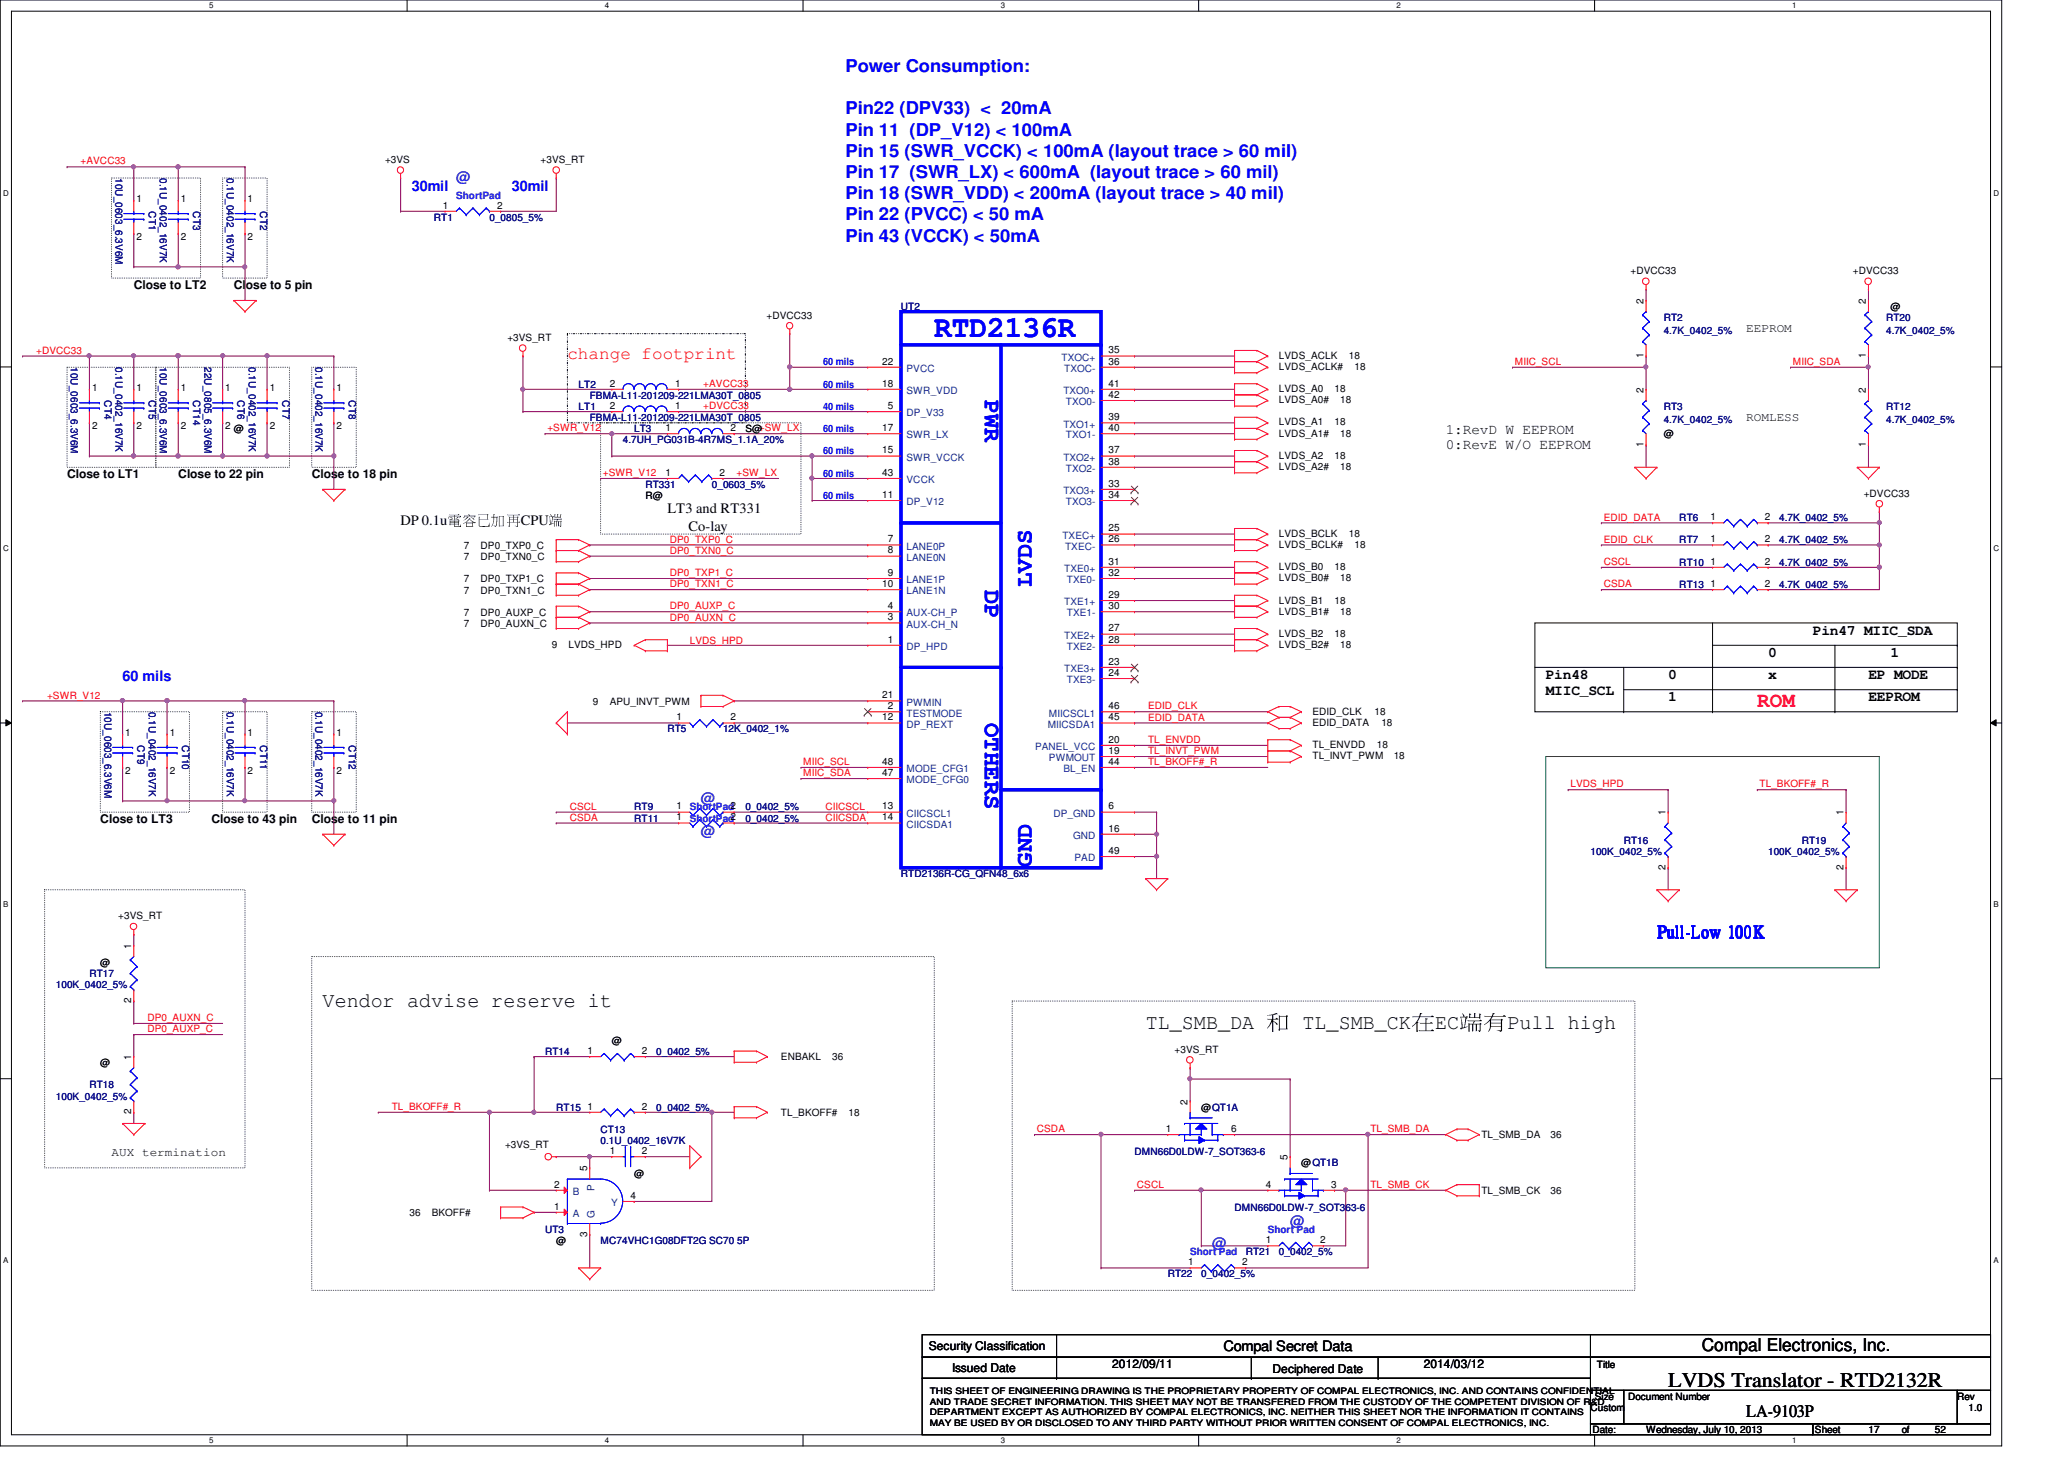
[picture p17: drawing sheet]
<svg xmlns="http://www.w3.org/2000/svg" width="297mm" height="210mm" viewBox="0 0 297 210" stroke-linecap="round" stroke-linejoin="round" font-family="sans-serif">
<defs><g id="words">
<text font-size="4.3" fill="#00f" x="134.4" y="48.4">RTD2136R</text>
<g font-size="3.3" fill="#00f">
<text x="141.7" y="57.6" transform="rotate(90 141.7 57.6)">PWR</text>
<text x="141.7" y="84.8" transform="rotate(90 141.7 84.8)">DP</text>
<text x="148.5" y="84.5" transform="rotate(-90 148.5 84.5)">LVDS</text>
<text x="141.7" y="104" transform="rotate(90 141.7 104)">OTHERS</text>
<text x="148.5" y="124.7" transform="rotate(-90 148.5 124.7)">GND</text>
</g>
<text font-size="3" fill="#f00" x="252.9" y="101.7">ROM</text>
<g font-size="3">
<text x="46.4" y="144.8">Vendor advise reserve it</text>
<text x="164.9" y="148">TL_SMB_DA 和 TL_SMB_CK在EC端端Pull high</text>
<text x="240.1" y="199.6">LVDS Translator - RTD2132R</text>
</g>
<g font-size="2.5" fill="#00f">
<text x="121.7" y="10.4">Power Consumption:</text>
<text x="121.7" y="16.5">Pin22 (DPV33) &lt; 20mA</text>
<text x="121.7" y="19.5">Pin 11 (DP_V12) &lt; 100mA</text>
<text x="121.7" y="22.6">Pin 15 (SWR_VCCK) &lt; 100mA (layout trace &gt; 60 mil)</text>
<text x="121.7" y="25.6">Pin 17 (SWR_LX) &lt; 600mA (layout trace &gt; 60 mil)</text>
<text x="121.7" y="28.7">Pin 18 (SWR_VDD) &lt; 200mA (layout trace &gt; 40 mil)</text>
<text x="121.7" y="31.7">Pin 22 (PVCC) &lt; 50 mA</text>
<text x="121.7" y="34.8">Pin 43 (VCCK) &lt; 50mA</text>
<text x="238.5" y="134.9">Pull-Low 100K</text>
</g>
<text font-size="2.5" fill="#f00" x="81.7" y="51.7">change footprint</text>
<g font-size="2.5">
<text x="244.9" y="194.3">Compal Electronics, Inc.</text>
<text x="251.3" y="203.9">LA-9103P</text>
</g>
<g font-size="2.1" fill="#00f">
<text x="59.3" y="27.5">30mil</text>
<text x="73.7" y="27.5">30mil</text>
<text x="17.6" y="97.9">60 mils</text>
</g>
<g font-size="2.1" fill="#8000ff">
<text x="65.7" y="26.2">@</text>
<text x="100.9" y="115.5">@</text>
<text x="100.9" y="120.3">@</text>
<text x="174.5" y="179.5">@</text>
<text x="185.7" y="176.3">@</text>
</g>
<g font-size="2.1">
<text x="208.1" y="62.4">1:RevD W EEPROM</text>
<text x="208.1" y="64.6">0:RevE W/O EEPROM</text>
<text x="57.7" y="75.5">DP 0.1u電電電電電CPU端</text>
<text x="96.1" y="73.9">LT3 and RT331</text>
<text x="99.1" y="76.3">Co-lay</text>
<text x="254.5" y="94.5">0</text>
<text x="260.9" y="91.3">Pin47 MIIC_SDA</text>
<text x="272.1" y="94.5">1</text>
<text x="222.5" y="97.7">Pin48</text>
<text x="222.5" y="100">MIIC_SCL</text>
<text x="240.1" y="100.9">1</text>
<text x="240.1" y="97.7">0</text>
<text x="254.5" y="97.7">x</text>
<text x="268.9" y="97.7">EP MODE</text>
<text x="268.9" y="100.9">EEPROM</text>
<text x="176.1" y="194.4">Compal Secret Data</text>
</g>
<g font-size="1.7">
<text x="19.3" y="41.6">Close to LT2</text>
<text x="33.7" y="41.6">Close to 5 pin</text>
<text x="251.3" y="47.8">EEPROM</text>
<text x="251.3" y="60.6">ROMLESS</text>
<text x="9.6" y="68.8">Close to LT1</text>
<text x="25.7" y="68.8">Close to 22 pin</text>
<text x="44.9" y="68.8">Close to 18 pin</text>
<text x="14.4" y="118.4">Close to LT3</text>
<text x="30.4" y="118.4">Close to 43 pin</text>
<text x="44.9" y="118.4">Close to 11 pin</text>
<text x="16" y="166.2">AUX termination</text>
<text x="133.7" y="194.3">Security Classification</text>
<text x="137" y="197.3">Issued Date</text>
<text x="160.1" y="196.8">2012/09/11</text>
<text x="183.1" y="197.5">Deciphered Date</text>
<text x="204.9" y="196.8">2014/03/12</text>
</g>
<g font-size="1.4" fill="#f00">
<text x="11.6" y="23.7">+AVCC33</text>
<text x="5.2" y="50.9">+DVCC33</text>
<text x="218" y="52.5">MIIC_SCL</text>
<text x="258" y="52.5">MIIC_SDA</text>
<text x="101.2" y="58.9">+DVCC33</text>
<text x="101.2" y="55.7">+AVCC33</text>
<text x="78.8" y="62.1">+SWR_V12</text>
<text x="86.8" y="68.5">+SWR_V12</text>
<text x="106" y="68.5">+SW_LX</text>
<text x="230.8" y="74.9">EDID_DATA</text>
<text x="96.4" y="78.1">DP0_TXP0_C</text>
<text x="96.4" y="79.7">DP0_TXN0_C</text>
<text x="96.4" y="82.9">DP0_TXP1_C</text>
<text x="230.8" y="81.3">CSCL</text>
<text x="230.8" y="78.1">EDID_CLK</text>
<text x="96.4" y="87.7">DP0_AUXP_C</text>
<text x="96.4" y="89.3">DP0_AUXN_C</text>
<text x="96.4" y="84.5">DP0_TXN1_C</text>
<text x="230.8" y="84.5">CSDA</text>
<text x="99.3" y="92.6">LVDS_HPD</text>
<text x="6.8" y="100.5">+SWR_V12</text>
<text x="165.2" y="102.1">EDID_CLK</text>
<text x="165.2" y="103.7">EDID_DATA</text>
<text x="165.2" y="106.9">TL_ENVDD</text>
<text x="115.6" y="110.1">MIIC_SCL</text>
<text x="115.6" y="111.7">MIIC_SDA</text>
<text x="165.2" y="108.5">TL_INVT_PWM</text>
<text x="165.2" y="110.1">TL_BKOFF#_R</text>
<text x="226" y="113.3">LVDS_HPD</text>
<text x="253.2" y="113.3">TL_BKOFF#_R</text>
<text x="82" y="118.1">CSDA</text>
<text x="82" y="116.5">CSCL</text>
<text x="118.8" y="118.1">CIICSDA</text>
<text x="118.8" y="116.5">CIICSCL</text>
<text x="21.2" y="148.5">DP0_AUXP_C</text>
<text x="21.2" y="146.9">DP0_AUXN_C</text>
<text x="56.4" y="159.7">TL_BKOFF#_R</text>
<text x="149.2" y="162.9">CSDA</text>
<text x="197.2" y="162.9">TL_SMB_DA</text>
<text x="163.6" y="170.9">CSCL</text>
<text x="197.2" y="170.9">TL_SMB_CK</text>
</g>
<g font-size="1.4">
<text x="55.4" y="23.5">+3VS</text>
<text x="77.8" y="23.5">+3VS_RT</text>
<text x="19.6" y="29">1</text>
<text x="26" y="29">1</text>
<text x="35.6" y="29">1</text>
<text x="19.6" y="34.5">2</text>
<text x="26" y="34.5">2</text>
<text x="35.6" y="34.5">2</text>
<text x="63.8" y="30">1</text>
<text x="71.5" y="30">2</text>
<text x="234.7" y="39.5">+DVCC33</text>
<text x="266.7" y="39.5">+DVCC33</text>
<text x="110.3" y="45.8">+DVCC33</text>
<text x="236.5" y="43.7" transform="rotate(-90 236.5 43.7)">2</text>
<text x="268.5" y="43.7" transform="rotate(-90 268.5 43.7)">2</text>
<text x="272.1" y="44.6">@</text>
<text x="73" y="49.1">+3VS_RT</text>
<text x="127" y="52.5">22</text>
<text x="159.6" y="52.5">36</text>
<text x="159.6" y="50.8">35</text>
<text x="184.1" y="51.6">LVDS_ACLK</text>
<text x="184.1" y="53.2">LVDS_ACLK#</text>
<text x="194.1" y="51.6">18</text>
<text x="194.9" y="53.2">18</text>
<text x="236.5" y="51.5" transform="rotate(-90 236.5 51.5)">1</text>
<text x="268.5" y="51.5" transform="rotate(-90 268.5 51.5)">1</text>
<text x="13.2" y="56.2">1</text>
<text x="19.6" y="56.2">1</text>
<text x="26" y="56.2">1</text>
<text x="32.4" y="56.2">1</text>
<text x="38.8" y="56.2">1</text>
<text x="48.4" y="56.2">1</text>
<text x="87.8" y="58.8">2</text>
<text x="87.8" y="55.6">2</text>
<text x="97.2" y="58.8">1</text>
<text x="97.2" y="55.6">1</text>
<text x="127" y="55.6">18</text>
<text x="127.8" y="58.8">5</text>
<text x="159.6" y="57.2">42</text>
<text x="159.6" y="55.6">41</text>
<text x="184.1" y="56.4">LVDS_A0</text>
<text x="184.1" y="58">LVDS_A0#</text>
<text x="192.1" y="56.4">18</text>
<text x="192.9" y="58">18</text>
<text x="236.5" y="56.5" transform="rotate(-90 236.5 56.5)">2</text>
<text x="268.5" y="56.5" transform="rotate(-90 268.5 56.5)">2</text>
<text x="13.2" y="61.7">2</text>
<text x="19.6" y="61.7">2</text>
<text x="26" y="61.7">2</text>
<text x="32.4" y="61.7">2</text>
<text x="33.7" y="62.2">@</text>
<text x="38.8" y="61.7">2</text>
<text x="48.4" y="61.7">2</text>
<text x="95.8" y="62">1</text>
<text x="105.2" y="62">2</text>
<text x="107.3" y="62.2">S@+SW_LX</text>
<text x="127" y="65.2">15</text>
<text x="127" y="62">17</text>
<text x="159.6" y="65.2">37</text>
<text x="159.6" y="62">40</text>
<text x="159.6" y="60.5">39</text>
<text x="184.1" y="62.8">LVDS_A1#</text>
<text x="184.1" y="61.2">LVDS_A1</text>
<text x="184.1" y="66">LVDS_A2</text>
<text x="192.1" y="61.2">18</text>
<text x="192.1" y="66">18</text>
<text x="192.9" y="62.8">18</text>
<text x="236.5" y="64.3" transform="rotate(-90 236.5 64.3)">1</text>
<text x="239.4" y="62.8">@</text>
<text x="268.5" y="64.3" transform="rotate(-90 268.5 64.3)">1</text>
<text x="92.9" y="71.8">R@</text>
<text x="95.8" y="68.5">1</text>
<text x="103.5" y="68.5">2</text>
<text x="127" y="71.6">11</text>
<text x="127" y="68.5">43</text>
<text x="159.6" y="71.6">34</text>
<text x="159.6" y="70">33</text>
<text x="159.6" y="66.8">38</text>
<text x="184.1" y="67.6">LVDS_A2#</text>
<text x="192.9" y="67.6">18</text>
<text x="268.2" y="71.5">+DVCC33</text>
<text x="159.6" y="76.5">25</text>
<text x="184.1" y="77.2">LVDS_BCLK</text>
<text x="194.1" y="77.2">18</text>
<text x="246.2" y="74.8">1</text>
<text x="254" y="74.8">2</text>
<text x="66.8" y="79">7</text>
<text x="66.8" y="80.6">7</text>
<text x="66.8" y="83.8">7</text>
<text x="69.2" y="79">DP0_TXP0_C</text>
<text x="69.2" y="80.6">DP0_TXN0_C</text>
<text x="69.2" y="83.8">DP0_TXP1_C</text>
<text x="127.8" y="78">7</text>
<text x="127.8" y="79.6">8</text>
<text x="127.8" y="82.8">9</text>
<text x="159.6" y="78">26</text>
<text x="159.6" y="82.8">32</text>
<text x="159.6" y="81.2">31</text>
<text x="184.1" y="78.8">LVDS_BCLK#</text>
<text x="184.1" y="82">LVDS_B0</text>
<text x="184.1" y="83.6">LVDS_B0#</text>
<text x="192.1" y="82">18</text>
<text x="192.9" y="83.6">18</text>
<text x="194.9" y="78.8">18</text>
<text x="246.2" y="78">1</text>
<text x="246.2" y="81.2">1</text>
<text x="254" y="78">2</text>
<text x="254" y="81.2">2</text>
<text x="66.8" y="88.6">7</text>
<text x="66.8" y="85.4">7</text>
<text x="69.2" y="88.6">DP0_AUXP_C</text>
<text x="69.2" y="85.4">DP0_TXN1_C</text>
<text x="127" y="84.5">10</text>
<text x="127.8" y="87.6">4</text>
<text x="127.8" y="89.2">3</text>
<text x="159.6" y="87.6">30</text>
<text x="159.6" y="86">29</text>
<text x="184.1" y="88.4">LVDS_B1#</text>
<text x="184.1" y="86.8">LVDS_B1</text>
<text x="192.1" y="86.8">18</text>
<text x="192.9" y="88.4">18</text>
<text x="246.2" y="84.5">1</text>
<text x="254" y="84.5">2</text>
<text x="66.8" y="90.2">7</text>
<text x="69.2" y="90.2">DP0_AUXN_C</text>
<text x="79.4" y="93.2">9</text>
<text x="81.8" y="93.2">LVDS_HPD</text>
<text x="127.8" y="92.5">1</text>
<text x="159.6" y="92.5">28</text>
<text x="159.6" y="90.8">27</text>
<text x="159.6" y="95.6">23</text>
<text x="184.1" y="93.2">LVDS_B2#</text>
<text x="184.1" y="91.6">LVDS_B2</text>
<text x="192.1" y="91.6">18</text>
<text x="192.9" y="93.2">18</text>
<text x="85.3" y="101.4">9</text>
<text x="87.8" y="101.4">APU_INVT_PWM</text>
<text x="127" y="100.5">21</text>
<text x="159.6" y="97.2">24</text>
<text x="18" y="105.8">1</text>
<text x="24.4" y="105.8">1</text>
<text x="35.6" y="105.8">1</text>
<text x="48.4" y="105.8">1</text>
<text x="97.4" y="103.6">1</text>
<text x="105.2" y="103.6">2</text>
<text x="127" y="103.6">12</text>
<text x="127.8" y="102">2</text>
<text x="159.6" y="106.8">20</text>
<text x="159.6" y="102">46</text>
<text x="159.6" y="103.6">45</text>
<text x="188.9" y="102.8">EDID_CLK</text>
<text x="188.9" y="104.4">EDID_DATA</text>
<text x="188.9" y="107.6">TL_ENVDD</text>
<text x="197.8" y="102.8">18</text>
<text x="198.2" y="107.6">18</text>
<text x="198.8" y="104.4">18</text>
<text x="18" y="111.3">2</text>
<text x="24.4" y="111.3">2</text>
<text x="35.6" y="111.3">2</text>
<text x="48.4" y="111.3">2</text>
<text x="127" y="110">48</text>
<text x="127" y="111.6">47</text>
<text x="159.6" y="108.5">19</text>
<text x="159.6" y="110">44</text>
<text x="188.9" y="109.2">TL_INVT_PWM</text>
<text x="200.6" y="109.2">18</text>
<text x="97.4" y="116.5">1</text>
<text x="97.4" y="118">1</text>
<text x="127" y="116.5">13</text>
<text x="127" y="118">14</text>
<text x="159.6" y="116.5">6</text>
<text x="159.6" y="119.6">16</text>
<text x="239.7" y="117.3" transform="rotate(-90 239.7 117.3)">1</text>
<text x="265.3" y="117.3" transform="rotate(-90 265.3 117.3)">1</text>
<text x="159.6" y="122.9">49</text>
<text x="239.7" y="125.1" transform="rotate(-90 239.7 125.1)">2</text>
<text x="265.3" y="125.1" transform="rotate(-90 265.3 125.1)">2</text>
<text x="17" y="132.2">+3VS_RT</text>
<text x="18.9" y="136.5" transform="rotate(-90 18.9 136.5)">1</text>
<text x="14.4" y="139">@</text>
<text x="18.9" y="144.3" transform="rotate(-90 18.9 144.3)">2</text>
<text x="14.4" y="153.4">@</text>
<text x="18.9" y="152.5" transform="rotate(-90 18.9 152.5)">1</text>
<text x="84.5" y="151.6">1</text>
<text x="88" y="150.2">@</text>
<text x="92.4" y="151.6">2</text>
<text x="112.4" y="152.6">ENBAKL</text>
<text x="119.8" y="152.6">36</text>
<text x="169" y="151.5">+3VS_RT</text>
<text x="18.9" y="160.3" transform="rotate(-90 18.9 160.3)">2</text>
<text x="84.5" y="159.6">1</text>
<text x="92.4" y="159.6">2</text>
<text x="112.4" y="160.6">TL_BKOFF#</text>
<text x="122.1" y="160.6">18</text>
<text x="170.9" y="158.9" transform="rotate(-90 170.9 158.9)">2</text>
<text x="172.9" y="159.8">@QT1A</text>
<text x="72.7" y="165.2">+3VS_RT</text>
<text x="87.8" y="166">1</text>
<text x="92.4" y="166">2</text>
<text x="167.8" y="162.9">1</text>
<text x="177.2" y="162.9">6</text>
<text x="185.3" y="166.9" transform="rotate(-90 185.3 166.9)">5</text>
<text x="187.3" y="167.8">@QT1B</text>
<text x="213.2" y="163.8">TL_SMB_DA</text>
<text x="223.1" y="163.8">36</text>
<text x="79.8" y="170.9">2</text>
<text x="84.5" y="168.5" transform="rotate(-90 84.5 168.5)">5</text>
<text x="90.8" y="172.5">4</text>
<text x="91.3" y="169.4">@</text>
<text x="182.2" y="170.9">4</text>
<text x="191.6" y="170.9">3</text>
<text x="213.2" y="171.8">TL_SMB_CK</text>
<text x="223.1" y="171.8">36</text>
<text x="58.9" y="175">36</text>
<text x="62.1" y="175">BKOFF#</text>
<text x="79.8" y="174">1</text>
<text x="80" y="179">@</text>
<text x="84.5" y="177.9" transform="rotate(-90 84.5 177.9)">3</text>
<text x="182.2" y="178.9">1</text>
<text x="190" y="178.9">2</text>
<text x="171" y="182">1</text>
<text x="178.8" y="182">2</text>
<text x="229.8" y="196.8">Title</text>
<text x="228.9" y="203">Custom</text>
<text x="229.5" y="201.4">Size</text>
<text x="234.3" y="201.4">Document Number</text>
<text x="281.7" y="201.4">Rev</text>
<text x="283.3" y="203">1.0</text>
<text x="229.2" y="206.2">Date:</text>
<text x="236.9" y="206.2">Wednesday, July 10, 2013</text>
<text x="261.2" y="206.2">Sheet</text>
<text x="268.9" y="206.2">17</text>
<text x="273.7" y="206.2">of</text>
<text x="278.5" y="206.2">52</text>
</g>
<g font-size="1.4" fill="#000080">
<text x="16.6" y="25.6" transform="rotate(90 16.6 25.6)">10U_0603_6.3V6M</text>
<text x="23" y="25.6" transform="rotate(90 23 25.6)">0.1U_0402_16V7K</text>
<text x="32.6" y="25.6" transform="rotate(90 32.6 25.6)">0.1U_0402_16V7K</text>
<text x="21.4" y="30.4" transform="rotate(90 21.4 30.4)">CT1</text>
<text x="27.8" y="30.4" transform="rotate(90 27.8 30.4)">CT3</text>
<text x="37.4" y="30.4" transform="rotate(90 37.4 30.4)">CT2</text>
<text x="62.4" y="31.7">RT1</text>
<text x="70.4" y="31.7">0_0805_5%</text>
<text x="129.7" y="44.6">UT2</text>
<text x="239.4" y="46.2">RT2</text>
<text x="271.4" y="46.2">RT20</text>
<text x="10.2" y="52.8" transform="rotate(90 10.2 52.8)">10U_0603_6.3V6M</text>
<text x="16.6" y="52.8" transform="rotate(90 16.6 52.8)">0.1U_0402_16V7K</text>
<text x="23" y="52.8" transform="rotate(90 23 52.8)">10U_0603_6.3V6M</text>
<text x="29.4" y="52.8" transform="rotate(90 29.4 52.8)">22U_0805_6.3V6M</text>
<text x="35.8" y="52.8" transform="rotate(90 35.8 52.8)">0.1U_0402_16V7K</text>
<text x="45.4" y="52.8" transform="rotate(90 45.4 52.8)">0.1U_0402_16V7K</text>
<text x="239.4" y="48.1">4.7K_0402_5%</text>
<text x="271.4" y="48.1">4.7K_0402_5%</text>
<text x="15" y="57.6" transform="rotate(90 15 57.6)">CT4</text>
<text x="21.4" y="57.6" transform="rotate(90 21.4 57.6)">CT5</text>
<text x="27.8" y="57.6" transform="rotate(90 27.8 57.6)">CT14</text>
<text x="34.2" y="57.6" transform="rotate(90 34.2 57.6)">CT6</text>
<text x="40.6" y="57.6" transform="rotate(90 40.6 57.6)">CT7</text>
<text x="50.2" y="57.6" transform="rotate(90 50.2 57.6)">CT8</text>
<text x="83.3" y="59">LT1</text>
<text x="83.3" y="55.8">LT2</text>
<text x="84.9" y="57.4">FBMA-L11-201209-221LMA30T_0805</text>
<text x="239.4" y="59">RT3</text>
<text x="271.4" y="59">RT12</text>
<text x="84.9" y="60.6">FBMA-L11-201209-221LMA30T_0805</text>
<text x="89.7" y="63.8">4.7UH_PG031B-4R7MS_1.1A_20%</text>
<text x="91.3" y="62.2">LT3</text>
<text x="239.4" y="60.9">4.7K_0402_5%</text>
<text x="271.4" y="60.9">4.7K_0402_5%</text>
<text x="92.9" y="70.2">RT331</text>
<text x="102.4" y="70.2">0_0603_5%</text>
<text x="241.7" y="75">RT6</text>
<text x="256.1" y="75">4.7K_0402_5%</text>
<text x="241.7" y="78.2">RT7</text>
<text x="241.7" y="81.4">RT10</text>
<text x="256.1" y="78.2">4.7K_0402_5%</text>
<text x="256.1" y="81.4">4.7K_0402_5%</text>
<text x="241.7" y="84.6">RT13</text>
<text x="256.1" y="84.6">4.7K_0402_5%</text>
<text x="15" y="102.4" transform="rotate(90 15 102.4)">10U_0603_6.3V6M</text>
<text x="19.8" y="107.2" transform="rotate(90 19.8 107.2)">CT9</text>
<text x="21.4" y="102.4" transform="rotate(90 21.4 102.4)">0.1U_0402_16V7K</text>
<text x="26.2" y="107.2" transform="rotate(90 26.2 107.2)">CT10</text>
<text x="32.6" y="102.4" transform="rotate(90 32.6 102.4)">0.1U_0402_16V7K</text>
<text x="37.4" y="107.2" transform="rotate(90 37.4 107.2)">CT11</text>
<text x="45.4" y="102.4" transform="rotate(90 45.4 102.4)">0.1U_0402_16V7K</text>
<text x="50.2" y="107.2" transform="rotate(90 50.2 107.2)">CT12</text>
<text x="96.1" y="105.4">RT5</text>
<text x="104.1" y="105.4">12K_0402_1%</text>
<text x="91.3" y="116.6">RT9</text>
<text x="91.3" y="118.2">RT11</text>
<text x="107.3" y="118.2">0_0402_5%</text>
<text x="107.3" y="116.6">0_0402_5%</text>
<text x="228.9" y="123">100K_0402_5%</text>
<text x="233.7" y="121.4">RT16</text>
<text x="254.5" y="123">100K_0402_5%</text>
<text x="259.3" y="121.4">RT19</text>
<text x="129.7" y="126.2">RTD2136R-CG_QFN48_6x6</text>
<text x="8" y="142.2">100K_0402_5%</text>
<text x="12.9" y="140.6">RT17</text>
<text x="78.4" y="151.8">RT14</text>
<text x="94.4" y="151.8">0_0402_5%</text>
<text x="8" y="158.2">100K_0402_5%</text>
<text x="12.9" y="156.6">RT18</text>
<text x="80" y="159.8">RT15</text>
<text x="94.4" y="159.8">0_0402_5%</text>
<text x="86.4" y="163">CT13</text>
<text x="86.4" y="164.6">0.1U_0402_16V7K</text>
<text x="163.3" y="166.2">DMN66D0LDW-7_SOT363-6</text>
<text x="78.4" y="177.4">UT3</text>
<text x="86.4" y="179">MC74VHC1G08DFT2G SC70 5P</text>
<text x="177.7" y="174.2">DMN66D0LDW-7_SOT363-6</text>
<text x="168.1" y="183.8">RT22</text>
<text x="172.9" y="183.8">0_0402_5%</text>
<text x="179.3" y="180.6">RT21</text>
<text x="184.1" y="180.6">0_0402_5%</text>
</g>
<g font-size="1.4" fill="#8000ff">
<text x="65.7" y="28.6">ShortPad</text>
<text x="99.3" y="116.6">ShortPad2</text>
<text x="99.3" y="118.2">ShortPad2</text>
<text x="182.5" y="177.4">Short Pad</text>
<text x="171.3" y="180.6">Short Pad</text>
</g>
<g font-size="1.4" fill="#00f">
<text x="118.4" y="52.6">60 mils</text>
<text x="118.4" y="55.8">60 mils</text>
<text x="118.4" y="59">40 mils</text>
<text x="118.4" y="62.2">60 mils</text>
<text x="118.4" y="65.4">60 mils</text>
<text x="118.4" y="68.6">60 mils</text>
<text x="118.4" y="71.8">60 mils</text>
</g>
<g font-size="1.4" fill="#004080">
<text x="130.5" y="53.5">PVCC</text>
<text x="152.8" y="51.9">TXOC+</text>
<text x="153.2" y="53.5">TXOC-</text>
<text x="130.5" y="59.9">DP_V33</text>
<text x="130.5" y="56.7">SWR_VDD</text>
<text x="153" y="56.7">TXO0+</text>
<text x="153.4" y="58.3">TXO0-</text>
<text x="130.5" y="63.1">SWR_LX</text>
<text x="153" y="61.5">TXO1+</text>
<text x="153.4" y="63.1">TXO1-</text>
<text x="130.5" y="69.5">VCCK</text>
<text x="130.5" y="66.3">SWR_VCCK</text>
<text x="153" y="71.1">TXO3+</text>
<text x="153" y="66.3">TXO2+</text>
<text x="153.4" y="67.9">TXO2-</text>
<text x="130.5" y="72.7">DP_V12</text>
<text x="152.9" y="77.5">TXEC+</text>
<text x="153.4" y="72.7">TXO3-</text>
<text x="130.5" y="79.1">LANE0P</text>
<text x="130.5" y="80.7">LANE0N</text>
<text x="130.5" y="83.9">LANE1P</text>
<text x="153.2" y="82.3">TXE0+</text>
<text x="153.3" y="79.1">TXEC-</text>
<text x="153.5" y="83.9">TXE0-</text>
<text x="130.5" y="85.5">LANE1N</text>
<text x="130.5" y="88.7">AUX-CH_P</text>
<text x="153.2" y="87.1">TXE1+</text>
<text x="153.5" y="88.7">TXE1-</text>
<text x="130.5" y="90.3">AUX-CH_N</text>
<text x="130.5" y="93.5">DP_HPD</text>
<text x="153.2" y="91.9">TXE2+</text>
<text x="153.5" y="93.5">TXE2-</text>
<text x="130.5" y="101.5">PWMIN</text>
<text x="153.2" y="96.7">TXE3+</text>
<text x="153.5" y="98.3">TXE3-</text>
<text x="130.5" y="103.1">TESTMODE</text>
<text x="130.5" y="104.7">DP_REXT</text>
<text x="149" y="107.9">PANEL_VCC</text>
<text x="150.8" y="104.7">MIICSDA1</text>
<text x="151" y="103.1">MIICSCL1</text>
<text x="130.5" y="111.1">MODE_CFG1</text>
<text x="130.5" y="112.7">MODE_CFG0</text>
<text x="151" y="109.5">PWMOUT</text>
<text x="153" y="111.1">BL_EN</text>
<text x="130.5" y="117.5">CIICSCL1</text>
<text x="130.5" y="119.1">CIICSDA1</text>
<text x="151.6" y="117.5">DP_GND</text>
<text x="154.4" y="120.7">GND</text>
<text x="154.6" y="123.9">PAD</text>
<text x="82.5" y="171.9">B</text>
<text x="85.6" y="171.4" transform="rotate(-90 85.6 171.4)">P</text>
<text x="88" y="173.5">Y</text>
<text x="82.5" y="175.1">A</text>
<text x="85.6" y="175.2" transform="rotate(-90 85.6 175.2)">G</text>
</g>
<g font-size="1.3">
<text x="133.8" y="200.6">THIS SHEET OF ENGINEERING DRAWING IS THE PROPRIETARY PROPERTY OF COMPAL ELECTRONICS, INC. AND CONTAINS CONFIDENTIAL</text>
<text x="133.8" y="202.1">AND TRADE SECRET INFORMATION. THIS SHEET MAY NOT BE TRANSFERED FROM THE CUSTODY OF THE COMPETENT DIVISION OF R&amp;D</text>
<text x="133.8" y="203.6">DEPARTMENT EXCEPT AS AUTHORIZED BY COMPAL ELECTRONICS, INC. NEITHER THIS SHEET NOR THE INFORMATION IT CONTAINS</text>
<text x="133.8" y="205.1">MAY BE USED BY OR DISCLOSED TO ANY THIRD PARTY WITHOUT PRIOR WRITTEN CONSENT OF COMPAL ELECTRONICS, INC.</text>
</g>
<g font-size="1.1">
<text x="30.1" y="1.1">5</text>
<text x="87" y="1.1">4</text>
<text x="144" y="1.1">3</text>
<text x="201" y="1.1">2</text>
<text x="257.9" y="1.1">1</text>
<text x=".5" y="28.2">D</text>
<text x="286.9" y="28.2">D</text>
<text x=".5" y="79.3">C</text>
<text x="286.9" y="79.3">C</text>
<text x=".5" y="130.6">B</text>
<text x="286.9" y="130.6">B</text>
<text x=".5" y="181.7">A</text>
<text x="286.9" y="181.7">A</text>
<text x="30.1" y="207.6">5</text>
<text x="87" y="207.6">4</text>
<text x="144" y="207.6">3</text>
<text x="201" y="207.6">2</text>
<text x="257.9" y="207.6">1</text>
</g>
</g></defs>
<path d="M0 0h288.1v208h-288.1zM1.6 1.6h284.9v204.8h-284.9z" fill="none" stroke="#000" stroke-width=".14"/>
<g fill="#fff">
<path d="M30.1 .2h.6v1.2h-.6z"/>
<path d="M30.1 206.6h.6v1.2h-.6z"/>
</g>
<path d="M58.6 0v1.6M58.6 206.4v1.6" fill="none" stroke="#000" stroke-width=".14"/>
<g fill="#fff">
<path d="M87 .2h.6v1.2h-.6z"/>
<path d="M87 206.6h.6v1.2h-.6z"/>
</g>
<path d="M115.6 0v1.6M115.6 206.4v1.6" fill="none" stroke="#000" stroke-width=".14"/>
<g fill="#fff">
<path d="M144 .2h.6v1.2h-.6z"/>
<path d="M144 206.6h.6v1.2h-.6z"/>
</g>
<path d="M172.5 0v1.6M172.5 206.4v1.6" fill="none" stroke="#000" stroke-width=".14"/>
<g fill="#fff">
<path d="M201 .2h.5v1.2h-.5z"/>
<path d="M201 206.6h.5v1.2h-.5z"/>
</g>
<path d="M229.5 0v1.6M229.5 206.4v1.6" fill="none" stroke="#000" stroke-width=".14"/>
<g fill="#fff">
<path d="M257.9 .2h.6v1.2h-.6z"/>
<path d="M257.9 206.6h.6v1.2h-.6z"/>
<path d="M.5 27.2h.7v1.2h-.7z"/>
<path d="M286.9 27.2h.8v1.2h-.8z"/>
<path d="M.5 78.4h.7v1.1h-.7z"/>
<path d="M286.9 78.4h.8v1.1h-.8z"/>
</g>
<path d="M0 52.8h1.6M286.5 52.8h1.6" fill="none" stroke="#000" stroke-width=".14"/>
<g fill="#fff">
<path d="M.5 129.6h.7v1.2h-.7z"/>
<path d="M286.9 129.6h.7v1.2h-.7z"/>
</g>
<path d="M0 104h1.6M.8 103.5l.8 .5-.8 .4zM286.5 104l.8-.5v.9zM286.5 104h1.6" fill="none" stroke="#000" stroke-width=".14"/>
<path d="M.8 103.5l.8 .5-.8 .4zM286.5 104l.8-.5v.9z" fill="#000"/>
<g fill="#fff">
<path d="M.5 180.8h.7v1.1h-.7z"/>
<path d="M286.9 180.8h.7v1.1h-.7z"/>
</g>
<g fill="none" stroke="#000" stroke-width=".14">
<path d="M220.9 89.6h60.8v12.8h-60.8zM220.9 96h60.8M233.7 99.2h48M233.7 96v6.4M246.5 89.6v12.8M246.5 92.8h35.2M264.1 92.8v9.6M281.7 96h.1M281.7 92.8h.1M281.7 99.2h.1M233.7 102.4h.1M246.5 102.4h.1"/>
<path d="M264.1 102.4h.1M0 155.2h1.6M286.5 155.2h1.6"/>
</g>
<path d="M16 25.6h12.9v14.4h-12.9zM32 25.6h6.4v14.4h-6.4zM9.6 52.8h12.8v14.4h-12.8zM22.4 52.8h19.3v14.4h-19.3zM44.9 52.8h6.4v14.4h-6.4zM86.4 60.8h28.9v16h-28.9zM14.4 102.4h12.9v14.4h-12.9zM32 102.4h6.4v14.4h-6.4zM44.9 102.4h6.4v14.4h-6.4zM6.4 128h28.9v40h-28.9zM44.9 137.6h89.5v48h-89.5zM145.7 144h89.6v41.6h-89.6z" fill="none" stroke="#000" stroke-width=".14" stroke-dasharray="0 .3"/>
<path d="M222.5 108.8h48v30.4h-48z" fill="none" stroke="#008000" stroke-width=".14"/>
<path d="M81.7 48h25.6v12.8h-25.6z" fill="none" stroke="#000" stroke-width=".14" stroke-dasharray=".3 .3 0 .3 0 .3"/>
<path d="M9.6 24h.1M9.6 24h9.7M25.7 38.4h.1M25.7 38.4h9.6M35.3 38.4h.1M35.3 38.4v4.8" fill="none" stroke="#800040" stroke-width=".14"/>
<circle cx="35.2" cy="38.4" r=".3" fill="#f0f"/>
<circle cx="35.2" cy="38.4" r=".3" fill="none" stroke="#f0f" stroke-width=".14"/>
<path d="M35.3 115.2h.1M35.3 115.2h12.7" fill="none" stroke="#800040" stroke-width=".14"/>
<circle cx="48" cy="115.2" r=".3" fill="#f0f"/>
<circle cx="48" cy="115.2" r=".3" fill="none" stroke="#f0f" stroke-width=".14"/>
<circle cx="35.2" cy="115.2" r=".3" fill="#f0f"/>
<circle cx="35.2" cy="115.2" r=".3" fill="none" stroke="#f0f" stroke-width=".14"/>
<path d="M35.3 24h.1M35.3 33.6h.1M35.3 24v4.8M35.3 33.6v4.8M72 30.4h.1M72 30.4h8M17.6 100.8h.1M17.6 100.8v4.8M24 115.2h.1M35.3 110.4h.1M35.3 110.4v4.8h-11.3" fill="none" stroke="#800040" stroke-width=".14"/>
<circle cx="24" cy="115.2" r=".3" fill="#f0f"/>
<circle cx="24" cy="115.2" r=".3" fill="none" stroke="#f0f" stroke-width=".14"/>
<path d="M80 25.6h.1M80 25.6v4.8M17.6 100.8h.1M17.6 100.8h6.4M24 100.8h.1M24 100.8v4.8M48 110.4h.1M48 110.4v4.8" fill="none" stroke="#800040" stroke-width=".14"/>
<circle cx="24" cy="100.8" r=".3" fill="#f0f"/>
<circle cx="24" cy="100.8" r=".3" fill="none" stroke="#f0f" stroke-width=".14"/>
<circle cx="17.6" cy="100.8" r=".31" fill="#f0f"/>
<circle cx="17.6" cy="100.8" r=".31" fill="none" stroke="#f0f" stroke-width=".14"/>
<path d="M17.6 115.2h.1M17.6 115.2h6.4M35.3 100.8h.1M35.3 100.8h12.7M48 115.2h.1M48 115.2v4.8" fill="none" stroke="#800040" stroke-width=".14"/>
<circle cx="35.2" cy="100.8" r=".3" fill="#f0f"/>
<circle cx="35.2" cy="100.8" r=".3" fill="none" stroke="#f0f" stroke-width=".14"/>
<path d="M19.3 33.6h.1M19.3 24h.1M19.3 24v4.8M19.3 33.6v4.8M25.7 33.6h.1M25.7 33.6v4.8" fill="none" stroke="#800040" stroke-width=".14"/>
<circle cx="19.2" cy="24" r=".3" fill="#f0f"/>
<circle cx="19.2" cy="24" r=".3" fill="none" stroke="#f0f" stroke-width=".14"/>
<path d="M19.3 38.4h.1M19.3 38.4h6.4" fill="none" stroke="#800040" stroke-width=".14"/>
<circle cx="25.6" cy="38.4" r=".31" fill="#f0f"/>
<circle cx="25.6" cy="38.4" r=".31" fill="none" stroke="#f0f" stroke-width=".14"/>
<path d="M25.7 24h.1M25.7 24v4.8" fill="none" stroke="#800040" stroke-width=".14"/>
<circle cx="25.6" cy="24" r=".31" fill="#f0f"/>
<circle cx="25.6" cy="24" r=".31" fill="none" stroke="#f0f" stroke-width=".14"/>
<g fill="none" stroke="#800040" stroke-width=".14">
<path d="M19.3 24h.1M19.3 24h16M25.7 24h.1M57.7 25.6h.1M57.7 30.4h.1M57.7 25.6v4.8M57.7 30.4h6.3M270.5 78.4h.1M270.5 78.4v3.2h-16M254.5 81.6h.1M3.3 100.8h.1M3.3 100.8h14.3"/>
<path d="M17.6 110.4h.1M17.6 110.4v4.8M24 110.4h.1M24 110.4v4.8M35.3 100.8h.1M35.3 100.8v4.8M48 100.8h.1M48 100.8v4.8"/>
</g>
<circle cx="270.5" cy="81.6" r=".31" fill="#f0f"/>
<circle cx="270.5" cy="81.6" r=".31" fill="none" stroke="#f0f" stroke-width=".14"/>
<path d="M270.5 75.2h.1M270.5 75.2v3.2M230.5 81.6h.1M230.5 84.8h.1M230.5 81.6h16M230.5 84.8h16M254.5 84.8h.1M254.5 84.8h16" fill="none" stroke="#800040" stroke-width=".14"/>
<circle cx="270.5" cy="78.4" r=".3" fill="#f0f"/>
<circle cx="270.5" cy="78.4" r=".3" fill="none" stroke="#f0f" stroke-width=".14"/>
<circle cx="270.5" cy="75.2" r=".3" fill="#f0f"/>
<circle cx="270.5" cy="75.2" r=".3" fill="none" stroke="#f0f" stroke-width=".14"/>
<g fill="none" stroke="#800040" stroke-width=".14">
<path d="M217.7 52.8h.1M217.7 52.8h19.2M230.5 75.2h.1M230.5 78.4h.1M230.5 75.2h16M230.5 78.4h16M254.5 75.2h.1M254.5 78.4h.1M254.5 78.4h16M270.5 73.6h.1M270.5 73.6v1.6h-16M270.5 81.6h.1"/>
<path d="M270.5 81.6v3.2"/>
</g>
<circle cx="236.9" cy="52.8" r=".3" fill="#f0f"/>
<circle cx="236.9" cy="52.8" r=".3" fill="none" stroke="#f0f" stroke-width=".14"/>
<path d="M236.9 51.2h.1M236.9 41.6h.1M236.9 52.8h.1M236.9 41.6v1.6M236.9 51.2v4.8M236.9 64h.1M236.9 64v3.2M24 100.8h.1M24 100.8h11.3" fill="none" stroke="#800040" stroke-width=".14"/>
<circle cx="24" cy="100.8" r=".3" fill="#f0f"/>
<circle cx="24" cy="100.8" r=".3" fill="none" stroke="#f0f" stroke-width=".14"/>
<g fill="none" stroke="#800040" stroke-width=".14">
<path d="M116.9 68.8h.1M116.9 68.8v3.2M19.3 134.4h.1M19.3 134.4v1.6M19.3 148.8h.1M19.3 147.2h.1M19.3 144h.1M19.3 148.8h12.7M19.3 147.2h12.7M19.3 144v3.2M19.3 148.8v3.2M19.3 160h.1"/>
<path d="M19.3 160v1.6"/>
</g>
<circle cx="116.8" cy="68.8" r=".3" fill="#f0f"/>
<circle cx="116.8" cy="68.8" r=".3" fill="none" stroke="#f0f" stroke-width=".14"/>
<path d="M163.3 52.8h.1M163.3 51.2h.1M163.3 52.8h14.4M163.3 51.2h14.4M163.3 60.8h.1M163.3 62.4h.1M163.3 60.8h14.4M163.3 62.4h14.4M76.9 160h.1M76.9 160h8M102.4 160h.1M102.4 160h3.3" fill="none" stroke="#800040" stroke-width=".14"/>
<circle cx="76.8" cy="160" r=".3" fill="#f0f"/>
<circle cx="76.8" cy="160" r=".3" fill="none" stroke="#f0f" stroke-width=".14"/>
<path d="M257.7 52.8h.1M268.9 51.2h.1M268.9 51.2v1.6h-11.2" fill="none" stroke="#800040" stroke-width=".14"/>
<circle cx="268.9" cy="52.8" r=".3" fill="#f0f"/>
<circle cx="268.9" cy="52.8" r=".3" fill="none" stroke="#f0f" stroke-width=".14"/>
<g fill="none" stroke="#800040" stroke-width=".14">
<path d="M268.9 52.8h.1M268.9 41.6h.1M268.9 41.6v1.6M268.9 52.8v3.2M86.4 68.8h.1M86.4 68.8h9.7M104.1 68.8h.1M104.1 68.8h8M268.9 64h.1M268.9 64v3.2M225.7 113.6h.1M225.7 113.6h14.4"/>
<path d="M240.1 113.6h.1M240.1 113.6v3.2M240.1 124.8h.1M240.1 124.8v3.2M84.9 166.4h.1M84.9 166.4h3.1"/>
</g>
<circle cx="84.8" cy="166.4" r=".3" fill="#f0f"/>
<circle cx="84.8" cy="166.4" r=".3" fill="none" stroke="#f0f" stroke-width=".14"/>
<path d="M91.3 172.8h.1M92.9 166.4h.1M92.9 166.4h6.4M102.4 160h.1M102.4 160v12.8h-11.1" fill="none" stroke="#800040" stroke-width=".14"/>
<circle cx="102.4" cy="160" r=".3" fill="#f0f"/>
<circle cx="102.4" cy="160" r=".3" fill="none" stroke="#f0f" stroke-width=".14"/>
<path d="M70.4 160h.1M70.4 160v11.2M80 166.4h.1M80 166.4h4.9M84.9 166.4h.1M84.9 166.4v1.6" fill="none" stroke="#800040" stroke-width=".14"/>
<circle cx="70.4" cy="160" r=".3" fill="#f0f"/>
<circle cx="70.4" cy="160" r=".3" fill="none" stroke="#f0f" stroke-width=".14"/>
<g fill="none" stroke="#800040" stroke-width=".14">
<path d="M163.3 56h.1M163.3 57.6h.1M163.3 56h14.4M163.3 57.6h14.4M163.3 65.6h.1M163.3 67.2h.1M163.3 78.4h.1M163.3 76.8h.1M163.3 65.6h14.4M163.3 67.2h14.4M163.3 78.4h14.4M163.3 76.8h14.4"/>
<path d="M163.3 86.4h.1M163.3 88h.1M163.3 91.2h.1M163.3 92.8h.1M163.3 81.6h.1M163.3 83.2h.1M163.3 86.4h14.4M163.3 88h14.4M163.3 91.2h14.4M163.3 92.8h14.4M163.3 81.6h14.4M163.3 83.2h14.4"/>
<path d="M115.3 110.4h.1M115.3 112h.1M115.3 110.4h9.6M115.3 112h9.6M163.3 102.4h.1M163.3 104h.1M163.3 108.8h.1M163.3 107.2h.1M163.3 110.4h.1M163.3 102.4h19.2M163.3 104h19.2M163.3 108.8h19.2"/>
<path d="M163.3 107.2h19.2M163.3 110.4h19.2M252.9 113.6h.1M252.9 113.6h12.8M265.7 113.6h.1M265.7 113.6v3.2M166.5 123.2h.1M166.5 123.2v3.2M265.7 124.8h.1M265.7 124.8v3.2M76.9 152h.1M76.9 152v8h-22.5"/>
<path d="M76.9 152h8M92.9 152h.1M92.9 152h12.8M54.4 160h.1M70.4 171.2h.1M70.4 160h.1M70.4 171.2h9.6M76.9 174.4h.1M76.9 174.4h3.1M84.9 177.6h.1M84.9 177.6v4.8M92.9 160h.1"/>
<path d="M92.9 160h9.5"/>
</g>
<circle cx="166.5" cy="123.2" r=".3" fill="#f0f"/>
<circle cx="166.5" cy="123.2" r=".3" fill="none" stroke="#f0f" stroke-width=".14"/>
<path d="M163.3 123.2h.1M166.5 120h.1M166.5 120v3.2h-3.2" fill="none" stroke="#800040" stroke-width=".14"/>
<circle cx="166.5" cy="120" r=".3" fill="#f0f"/>
<circle cx="166.5" cy="120" r=".3" fill="none" stroke="#f0f" stroke-width=".14"/>
<g fill="none" stroke="#800040" stroke-width=".14">
<path d="M84.9 78.4h.1M84.9 78.4h40M88 62.4h.1M88 65.6h.1M88 65.6h36.9M88 62.4h8.1M105.7 62.4h.1M105.7 62.4h19.2M116.9 68.8h.1M116.9 72h.1M116.9 65.6h.1M116.9 68.8h8"/>
<path d="M116.9 72h8M116.9 65.6v3.2M84.9 88h.1M84.9 89.6h.1M84.9 80h.1M84.9 83.2h.1M84.9 84.8h.1M84.9 88h40M84.9 89.6h40M84.9 80h40M84.9 83.2h40M84.9 84.8h40"/>
<path d="M96.1 92.8h.1M96.1 92.8h28.8M80 118.4h.1M80 116.8h.1M80 116.8h17.7M80 118.4h17.7M81.7 104h.1M81.7 104h16M105.7 104h.1M105.7 100.8h.1M105.7 118.4h.1M105.7 116.8h.1"/>
<path d="M105.7 116.8h19.2M105.7 104h19.2M105.7 100.8h19.2M105.7 118.4h19.2M163.3 116.8h.1M163.3 116.8h3.2M166.5 116.8h.1M166.5 116.8v3.2h-3.2M163.3 120h.1"/>
</g>
<circle cx="116.8" cy="65.6" r=".31" fill="#f0f"/>
<circle cx="116.8" cy="65.6" r=".31" fill="none" stroke="#f0f" stroke-width=".14"/>
<path d="M88 62.4h.1M88 62.4v3.2" fill="none" stroke="#800040" stroke-width=".14"/>
<circle cx="88.1" cy="62.4" r=".3" fill="#f0f"/>
<circle cx="88.1" cy="62.4" r=".3" fill="none" stroke="#f0f" stroke-width=".14"/>
<path d="M75.3 59.2h.1M75.3 59.2h12.7M97.7 59.2h.1M97.7 59.2h27.2M113.7 56h.1M113.7 56h11.2M78.4 62.4h.1M78.4 62.4h9.6" fill="none" stroke="#800040" stroke-width=".14"/>
<circle cx="113.6" cy="56" r=".31" fill="#f0f"/>
<circle cx="113.6" cy="56" r=".31" fill="none" stroke="#f0f" stroke-width=".14"/>
<path d="M75.3 56h.1M75.3 56h12.7" fill="none" stroke="#800040" stroke-width=".14"/>
<circle cx="75.2" cy="56" r=".3" fill="#f0f"/>
<circle cx="75.2" cy="56" r=".3" fill="none" stroke="#f0f" stroke-width=".14"/>
<path d="M75.3 56h.1M75.3 51.2h.1M75.3 51.2v8M97.7 56h.1M113.7 52.8h.1M113.7 48h.1M113.7 48v8h-16M113.7 52.8h11.2" fill="none" stroke="#800040" stroke-width=".14"/>
<circle cx="113.6" cy="52.8" r=".31" fill="#f0f"/>
<circle cx="113.6" cy="52.8" r=".31" fill="none" stroke="#f0f" stroke-width=".14"/>
<path d="M177.7 163.2h.1M177.7 163.2h19.2M193.7 171.2h.1M193.7 171.2v8M196.9 163.2h.1M196.9 163.2v19.2" fill="none" stroke="#800040" stroke-width=".14"/>
<circle cx="193.7" cy="171.2" r=".31" fill="#f0f"/>
<circle cx="193.7" cy="171.2" r=".31" fill="none" stroke="#f0f" stroke-width=".14"/>
<path d="M172.9 179.2h.1M172.9 171.2h.1M172.9 179.2h9.6M172.9 171.2v8M190.5 179.2h.1M190.5 179.2h3.2M192.1 171.2h.1M192.1 171.2h1.6M179.3 182.4h.1M179.3 182.4h17.6" fill="none" stroke="#800040" stroke-width=".14"/>
<circle cx="172.8" cy="171.2" r=".3" fill="#f0f"/>
<circle cx="172.8" cy="171.2" r=".3" fill="none" stroke="#f0f" stroke-width=".14"/>
<path d="M148.9 163.2h.1M148.9 163.2h9.5M158.4 163.2h.1M158.4 163.2v19.2M163.3 171.2h.1M163.3 171.2h9.6M196.9 163.2h.1M196.9 163.2h11.2M158.4 182.4h.1M158.4 182.4h12.9" fill="none" stroke="#800040" stroke-width=".14"/>
<circle cx="196.8" cy="163.2" r=".3" fill="#f0f"/>
<circle cx="196.8" cy="163.2" r=".3" fill="none" stroke="#f0f" stroke-width=".14"/>
<path d="M171.3 155.2h.1M171.3 155.2h14.4M171.3 155.2v3.2M185.7 155.2h.1M185.7 155.2v11.2" fill="none" stroke="#800040" stroke-width=".14"/>
<circle cx="171.2" cy="155.2" r=".3" fill="#f0f"/>
<circle cx="171.2" cy="155.2" r=".3" fill="none" stroke="#f0f" stroke-width=".14"/>
<path d="M158.4 163.2h.1M158.4 163.2h9.7" fill="none" stroke="#800040" stroke-width=".14"/>
<circle cx="158.5" cy="163.2" r=".3" fill="#f0f"/>
<circle cx="158.5" cy="163.2" r=".3" fill="none" stroke="#f0f" stroke-width=".14"/>
<path d="M12.9 51.2h.1M12.9 51.2h6.4M38.4 51.2h.1M38.4 51.2h9.6M12.9 60.8h.1M12.9 60.8v4.8M171.3 153.6h.1M171.3 153.6v1.6M172.9 171.2h.1M172.9 171.2h9.6M193.7 171.2h.1M193.7 171.2h14.4" fill="none" stroke="#800040" stroke-width=".14"/>
<circle cx="12.8" cy="51.2" r=".3" fill="#f0f"/>
<circle cx="12.8" cy="51.2" r=".3" fill="none" stroke="#f0f" stroke-width=".14"/>
<path d="M48 51.2h.1M48 51.2v4.8M19.3 60.8h.1M19.3 60.8v4.8M38.4 65.6h.1M38.4 65.6h9.6" fill="none" stroke="#800040" stroke-width=".14"/>
<circle cx="48" cy="65.6" r=".31" fill="#f0f"/>
<circle cx="48" cy="65.6" r=".31" fill="none" stroke="#f0f" stroke-width=".14"/>
<circle cx="38.4" cy="65.6" r=".31" fill="#f0f"/>
<circle cx="38.4" cy="65.6" r=".31" fill="none" stroke="#f0f" stroke-width=".14"/>
<path d="M3.3 51.2h.1M3.3 51.2h9.6M12.9 51.2h.1M12.9 51.2v4.8M12.9 65.6h.1M12.9 65.6h6.4M48 65.6h.1M48 65.6v4.8" fill="none" stroke="#800040" stroke-width=".14"/>
<circle cx="19.2" cy="65.6" r=".31" fill="#f0f"/>
<circle cx="19.2" cy="65.6" r=".31" fill="none" stroke="#f0f" stroke-width=".14"/>
<path d="M19.3 51.2h.1M19.3 51.2v4.8M38.4 51.2h.1M38.4 51.2v4.8M48 60.8h.1M48 60.8v4.8" fill="none" stroke="#800040" stroke-width=".14"/>
<circle cx="38.4" cy="51.2" r=".3" fill="#f0f"/>
<circle cx="38.4" cy="51.2" r=".3" fill="none" stroke="#f0f" stroke-width=".14"/>
<path d="M32 60.8h.1M32 60.8v4.8" fill="none" stroke="#800040" stroke-width=".14"/>
<circle cx="32" cy="65.6" r=".31" fill="#f0f"/>
<circle cx="32" cy="65.6" r=".31" fill="none" stroke="#f0f" stroke-width=".14"/>
<path d="M32 51.2h.1M32 51.2v4.8" fill="none" stroke="#800040" stroke-width=".14"/>
<circle cx="32" cy="51.2" r=".3" fill="#f0f"/>
<circle cx="32" cy="51.2" r=".3" fill="none" stroke="#f0f" stroke-width=".14"/>
<path d="M25.7 51.2h.1M25.7 51.2h6.3M32 65.6h.1M38.4 60.8h.1M38.4 60.8v4.8h-6.4" fill="none" stroke="#800040" stroke-width=".14"/>
<circle cx="25.6" cy="51.2" r=".31" fill="#f0f"/>
<circle cx="25.6" cy="51.2" r=".31" fill="none" stroke="#f0f" stroke-width=".14"/>
<path d="M32 51.2h.1M32 51.2h6.4M25.7 65.6h.1M25.7 65.6h6.3" fill="none" stroke="#800040" stroke-width=".14"/>
<circle cx="25.6" cy="65.6" r=".32" fill="#f0f"/>
<circle cx="25.6" cy="65.6" r=".32" fill="none" stroke="#f0f" stroke-width=".14"/>
<path d="M25.7 51.2h.1M25.7 51.2v4.8" fill="none" stroke="#800040" stroke-width=".14"/>
<circle cx="25.6" cy="51.2" r=".31" fill="#f0f"/>
<circle cx="25.6" cy="51.2" r=".31" fill="none" stroke="#f0f" stroke-width=".14"/>
<path d="M19.3 51.2h.1M19.3 51.2h6.4" fill="none" stroke="#800040" stroke-width=".14"/>
<circle cx="19.2" cy="51.2" r=".3" fill="#f0f"/>
<circle cx="19.2" cy="51.2" r=".3" fill="none" stroke="#f0f" stroke-width=".14"/>
<path d="M19.3 65.6h.1M25.7 60.8h.1M25.7 60.8v4.8h-6.4" fill="none" stroke="#800040" stroke-width=".14"/>
<g fill="none" stroke="#f00" stroke-width=".14">
<path d="M57.7 25.6h.1M57.7 25v.6M64 30.4h.1M64 30.4h1.7M70.4 30.4h1.6M72 30.4h.1M80 25.6h.1M80 25v.6M33.7 43.2h.1M33.7 43.2h3.2M33.7 43.2l1.6 1.6M35.3 44.8h.1"/>
<path d="M36.9 43.2h.1M36.9 43.2l-1.6 1.6M75.3 51.2h.1M75.3 50.6v.6M113.7 48h.1M113.7 47.4v.6M177.7 52h.1M177.7 50.4h.1M177.7 53.6h.1M177.7 56.8h.1M177.7 55.2h.1M177.7 58.4h.1"/>
<path d="M177.7 52h3.2M177.7 50.4v3.2M177.7 55.2v3.2M177.7 50.4h3.2M177.7 53.6h3.2M177.7 56.8h3.2M177.7 55.2h3.2M177.7 58.4h3.2M180.9 52h.1M180.9 50.4h.1M180.9 53.6h.1M180.9 56.8h.1"/>
<path d="M180.9 55.2h.1M180.9 58.4h.1M180.9 50.4l1.6 .8M180.9 52l1.6 .8M180.9 55.2l1.6 .8M180.9 56.8l1.6 .8M182.5 51.2h.1M182.5 52.8h.1M182.5 56h.1M182.5 57.6h.1M182.5 51.2l-1.6 .8M182.5 52.8l-1.6 .8"/>
<path d="M182.5 56l-1.6 .8M182.5 57.6l-1.6 .8M236.9 41.6h.1M236.9 56h.1M236.9 41v.6M236.9 56v1.6M268.9 41.6h.1M268.9 56h.1M268.9 41v.6M268.9 56v1.6M46.4 70.4h.1M46.4 70.4h3.3"/>
<path d="M46.4 70.4l1.6 1.6M48 72h.1M49.7 70.4h.1M49.7 70.4l-1.7 1.6M80 79.2h.1M80 77.6h.1M80 77.6h3.3M80 79.2h3.3M80 77.6v3.2M83.3 77.6h.1M83.3 79.2h.1M83.3 77.6l1.6 .8"/>
<path d="M83.3 79.2l1.6 .8M84.9 78.4h.1M84.9 78.4l-1.6 .8M96.1 62.4h.1M96.1 62.4h1.6M104.1 62.4h1.6M105.7 62.4h.1M177.7 63.2h.1M177.7 61.6h.1M177.7 60h.1M177.7 68h.1M177.7 66.4h.1"/>
<path d="M177.7 64.8h.1M177.7 77.6h.1M177.7 76h.1M177.7 79.2h.1M177.7 60v3.2M177.7 64.8v3.2M177.7 76v3.2M177.7 63.2h3.2M177.7 61.6h3.2M177.7 60h3.2M177.7 68h3.2M177.7 66.4h3.2"/>
<path d="M177.7 64.8h3.2M177.7 77.6h3.2M177.7 76h3.2M177.7 79.2h3.2M180.9 63.2h.1M180.9 61.6h.1M180.9 60h.1M180.9 68h.1M180.9 66.4h.1M180.9 64.8h.1M180.9 77.6h.1M180.9 76h.1"/>
<path d="M180.9 79.2h.1M180.9 61.6l1.6 .8M180.9 60l1.6 .8M180.9 66.4l1.6 .8M180.9 64.8l1.6 .8M180.9 76l1.6 .8M180.9 77.6l1.6 .8M182.5 62.4h.1M182.5 60.8h.1M182.5 67.2h.1M182.5 65.6h.1M182.5 76.8h.1"/>
<path d="M182.5 78.4h.1M182.5 62.4l-1.6 .8M182.5 60.8l-1.6 .8M182.5 67.2l-1.6 .8M182.5 65.6l-1.6 .8M182.5 76.8l-1.6 .8M182.5 78.4l-1.6 .8M235.3 67.2h.1M235.3 67.2h3.2M235.3 67.2l1.6 1.6M236.9 68.8h.1M236.9 64h.1"/>
<path d="M236.9 62.4v1.6M238.5 67.2h.1M238.5 67.2l-1.6 1.6M246.5 78.4h.1M246.5 75.2h.1M246.5 78.4h1.6M246.5 75.2h1.6M252.9 78.4h1.6M252.9 75.2h1.6M254.5 78.4h.1M254.5 75.2h.1M267.3 67.2h.1"/>
<path d="M267.3 67.2h3.2M267.3 67.2l1.6 1.6M268.9 68.8h.1M268.9 64h.1M268.9 62.4v1.6M270.5 73.6h.1M270.5 67.2h.1M270.5 73v.6M270.5 67.2l-1.6 1.6M80 88.8h.1M80 87.2h.1M80 90.4h.1"/>
<path d="M80 80.8h.1M80 84h.1M80 82.4h.1M80 85.6h.1M80 88.8h3.3M80 87.2h3.3M80 85.6h3.3M80 90.4h3.3M80 82.4h3.3M80 80.8h3.3M80 84h3.3M80 82.4v3.2"/>
<path d="M80 87.2v3.2M83.3 87.2h.1M83.3 88.8h.1M83.3 90.4h.1M83.3 80.8h.1M83.3 82.4h.1M83.3 84h.1M83.3 85.6h.1M83.3 88.8l1.6 .8M83.3 87.2l1.6 .8M83.3 82.4l1.6 .8M83.3 84l1.6 .8"/>
<path d="M84.9 88h.1M84.9 89.6h.1M84.9 80h.1M84.9 83.2h.1M84.9 84.8h.1M84.9 88l-1.6 .8M84.9 89.6l-1.6 .8M84.9 80l-1.6 .8M84.9 83.2l-1.6 .8M84.9 84.8l-1.6 .8M91.3 92.8h.1M91.3 92.8l1.6 .8"/>
<path d="M92.9 92h.1M92.9 93.6h.1M92.9 93.6h3.2M92.9 92h3.2M92.9 92l-1.6 .8M96.1 92h.1M96.1 93.6h.1M96.1 92v1.6M177.7 88.8h.1M177.7 87.2h.1M177.7 85.6h.1M177.7 93.6h.1"/>
<path d="M177.7 92h.1M177.7 90.4h.1M177.7 82.4h.1M177.7 80.8h.1M177.7 84h.1M177.7 80.8v3.2M177.7 85.6v3.2M177.7 90.4v3.2M177.7 88.8h3.2M177.7 87.2h3.2M177.7 85.6h3.2M177.7 93.6h3.2"/>
<path d="M177.7 92h3.2M177.7 90.4h3.2M177.7 82.4h3.2M177.7 80.8h3.2M177.7 84h3.2M180.9 88.8h.1M180.9 87.2h.1M180.9 85.6h.1M180.9 93.6h.1M180.9 92h.1M180.9 90.4h.1M180.9 82.4h.1"/>
<path d="M180.9 80.8h.1M180.9 84h.1M180.9 87.2l1.6 .8M180.9 85.6l1.6 .8M180.9 92l1.6 .8M180.9 90.4l1.6 .8M180.9 80.8l1.6 .8M180.9 82.4l1.6 .8M182.5 88h.1M182.5 86.4h.1M182.5 92.8h.1M182.5 91.2h.1"/>
<path d="M182.5 81.6h.1M182.5 83.2h.1M182.5 88l-1.6 .8M182.5 86.4l-1.6 .8M182.5 92.8l-1.6 .8M182.5 91.2l-1.6 .8M182.5 81.6l-1.6 .8M182.5 83.2l-1.6 .8M246.5 84.8h.1M246.5 84.8h1.6M252.9 84.8h1.6M254.5 84.8h.1"/>
<path d="M35.3 105.6h.1M35.3 110.4h.1M35.3 105.6v1.6M35.3 108.8v1.6M80 104h.1M80 104l1.7 1.6M81.7 102.4h.1M81.7 105.6h.1M81.7 102.4v3.2M81.7 102.4l-1.7 1.6M97.7 104h.1M97.7 116.8h.1"/>
<path d="M97.7 118.4h.1M97.7 104h1.6M97.7 116.8h1.6M97.7 118.4h1.6M100.9 101.6h.1M100.9 100h.1M100.9 101.6h3.2M100.9 100h3.2M100.9 100v1.6M104.1 100h.1M104.1 101.6h.1M104.1 100l1.6 .8"/>
<path d="M104.1 104h1.6M104.1 116.8h1.6M104.1 118.4h1.6M105.7 100.8h.1M105.7 104h.1M105.7 116.8h.1M105.7 118.4h.1M105.7 100.8l-1.6 .8M182.5 102.4h.1M182.5 104h.1M182.5 108h.1M182.5 109.6h.1"/>
<path d="M182.5 106.4h.1M182.5 102.4l1.6 .8M182.5 104l1.6 .8M182.5 108h3.2M182.5 106.4v3.2M182.5 109.6h3.2M182.5 106.4h3.2M184.1 101.6h.1M184.1 103.2h.1M184.1 104.8h.1M184.1 101.6h1.6M184.1 101.6l-1.6 .8"/>
<path d="M184.1 103.2h1.6M184.1 103.2l-1.6 .8M184.1 104.8h1.6M185.7 101.6h.1M185.7 103.2h.1M185.7 104.8h.1M185.7 108h.1M185.7 109.6h.1M185.7 106.4h.1M185.7 101.6l1.6 .8M185.7 103.2l1.6 .8M185.7 108l1.6 .8"/>
<path d="M185.7 106.4l1.6 .8M187.3 102.4h.1M187.3 104h.1M187.3 108.8h.1M187.3 107.2h.1M187.3 102.4l-1.6 .8M187.3 104l-1.6 .8M187.3 108.8l-1.6 .8M187.3 107.2l-1.6 .8M240.1 116.8h.1M240.1 116.8v1.6M19.3 134.4h.1"/>
<path d="M19.3 136h.1M19.3 133.8v.6M19.3 136v1.6M46.4 120h.1M46.4 120h3.3M46.4 120l1.6 1.6M48 121.6h.1M49.7 120h.1M49.7 120l-1.7 1.6M164.9 126.4h.1M164.9 126.4h3.2M164.9 126.4l1.6 1.6"/>
<path d="M166.5 128h.1M168.1 126.4h.1M168.1 126.4l-1.6 1.6M238.5 128h.1M238.5 128h3.2M238.5 128l1.6 1.6M240.1 129.6h.1M240.1 124.8h.1M240.1 123.2v1.6M241.7 128h.1M241.7 128l-1.6 1.6M264.1 128h.1"/>
<path d="M264.1 128h3.2M264.1 128l1.6 1.6M265.7 129.6h.1M267.3 128h.1M267.3 128l-1.6 1.6M19.3 144h.1M19.3 142.4v1.6M105.7 159.2h.1M105.7 152.8h.1M105.7 151.2h.1M105.7 159.2h3.2M105.7 151.2v1.6"/>
<path d="M105.7 159.2v1.6M105.7 151.2h3.2M105.7 152.8h3.2M108.9 159.2h.1M108.9 151.2h.1M108.9 152.8h.1M108.9 159.2l1.5 .8M108.9 151.2l1.5 .8M110.4 152h.1M110.4 152l-1.5 .8M171.3 153.6h.1M171.3 153v.6"/>
<path d="M17.6 161.6h.1M17.6 161.6h3.3M17.6 161.6l1.7 1.6M19.3 163.2h.1M20.9 161.6h.1M20.9 161.6l-1.6 1.6M72 175.2h.1M72 173.7h.1M72 173.7h3.3M72 175.2h3.3M72 173.7v1.5M75.3 173.7h.1"/>
<path d="M75.3 175.2h.1M75.3 173.7l1.6 .7M76.9 174.4h.1M76.9 174.4l-1.6 .8M79.4 166.4h.6M80 166.4h.1M84.9 160h.1M84.9 160h1.5M91.3 160h1.6M92.9 160h.1M99.3 164.8h.1M99.3 168h.1"/>
<path d="M99.3 164.8v3.2M99.3 164.8l1.6 1.6M100.9 166.4h.1M100.9 166.4l-1.6 1.6M105.7 160.8h.1M105.7 160.8h3.2M108.9 160.8h.1M110.4 160h.1M110.4 160l-1.5 .8M208.1 163.2h.1M208.1 171.2h.1M208.1 163.2l1.6 .8"/>
<path d="M208.1 171.2l1.6 .8M209.7 162.4h.1M209.7 164h.1M209.7 172h.1M209.7 170.4h.1M209.7 162.4h1.6M209.7 162.4l-1.6 .8M209.7 164h1.6M209.7 172h3.2M209.7 170.4l-1.6 .8M209.7 170.4h3.2M211.3 162.4h.1"/>
<path d="M211.3 164h.1M211.3 162.4l1.6 .8M212.9 163.2h.1M212.9 170.4h.1M212.9 172h.1M212.9 163.2l-1.6 .8M212.9 170.4v1.6M83.3 182.4h.1M83.3 182.4h3.1M83.3 182.4l1.6 1.6M84.9 184h.1M86.4 182.4h.1"/>
<path d="M86.4 182.4l-1.5 1.6M171.3 182.4h.1M171.3 182.4h1.6M177.7 182.4h1.6M179.3 182.4h.1"/>
<circle cx="57.6" cy="24.5" r=".46"/>
<circle cx="80" cy="24.5" r=".47"/>
<circle cx="75.2" cy="50.1" r=".47"/>
<circle cx="113.6" cy="46.9" r=".46"/>
<circle cx="236.8" cy="40.5" r=".47"/>
<circle cx="268.8" cy="40.5" r=".47"/>
<circle cx="270.5" cy="72.5" r=".47"/>
<circle cx="19.2" cy="133.3" r=".46"/>
<circle cx="171.2" cy="152.5" r=".47"/>
<circle cx="78.9" cy="166.4" r=".47"/>
</g>
<g fill="none" stroke="#000" stroke-width=".14">
<path d="M132.7 192h96.2v3.2h-96.2zM132.7 195.2h96.2v3.1h-96.2zM132.7 198.3h96.2v8.1h-96.2zM152.1 195.2h.1M152.1 198.3h.1M152.1 192v6.3M180.1 198.3h.1M180.1 195.2v3.1M198.3 198.3h.1M198.3 195.2v3.1M228.9 192h57.6v3.2h-57.6zM228.9 195.2h57.6v4.8h-57.6z"/>
<path d="M228.9 200h4.8v4.9h-4.8zM228.9 204.9h32v1.5h-32zM233.7 200h48v4.9h-48zM260.9 204.9h25.6v1.5h-25.6zM281.7 200h4.8v4.9h-4.8z"/>
</g>
<g fill="none" stroke="#00f" stroke-width=".14">
<path d="M66.1 29.9h.1M66.1 29.9l-.4 .5M66.1 29.9l1 1M67.1 30.9h.1M68.1 29.9h.1M68.1 29.9l-1 1M68.1 29.9l.9 1M69 30.9h.1M70 29.9h.1M70 29.9l-1 1M70 29.9l.4 .5M70.4 30.4h.1"/>
<path d="M236.4 58.1h.1M236.4 58.1l1 1M236.9 57.6h.1M236.9 57.6l-.5 .5M237.4 59.1h.1M237.4 59.1l-1 .9M268.4 58.1h.1M268.4 58.1l1 1M268.9 57.6h.1M268.9 57.6l-.5 .5M269.4 59.1h.1M269.4 59.1l-1 .9"/>
<path d="M97.7 62.4a.78 .78 0 0 1 .7-.8 .78 .78 0 0 1 .8 .8M99.3 62.4a.78 .78 0 0 1 .8-.8 .78 .78 0 0 1 .7 .8M100.9 62.4a.76 .76 0 0 1 .7-.8 .76 .76 0 0 1 .8 .8M102.4 62.4a.78 .78 0 0 1 .8-.8 .78 .78 0 0 1 .8 .8M236.4 61.9h.1M236.4 60h.1M236.4 61.9l.5 .5M236.4 60l1 1M237.4 61h.1M237.4 61l-1 .9M248.6 77.9h.1M248.6 74.7h.1"/>
<path d="M248.6 77.9l-.5 .5M248.6 77.9l.9 1M248.6 74.7l-.5 .5M248.6 74.7l.9 1M249.5 78.9h.1M249.5 75.7h.1M250.5 77.9h.1M250.5 74.7h.1M250.5 77.9l-1 1M250.5 77.9l1 1M250.5 74.7l-1 1M250.5 74.7l1 1"/>
<path d="M251.5 78.9h.1M251.5 75.7h.1M252.4 77.9h.1M252.4 74.7h.1M252.4 77.9l-.9 1M252.4 77.9l.5 .5M252.4 74.7l-.9 1M252.4 74.7l.5 .5M252.9 78.4h.1M252.9 75.2h.1M268.4 61.9h.1M268.4 60h.1"/>
<path d="M268.4 61.9l.5 .5M268.4 60l1 1M269.4 61h.1M269.4 61l-1 .9M248.6 84.3h.1M248.6 84.3l-.5 .5M248.6 84.3l.9 1M249.5 85.3h.1M250.5 84.3h.1M250.5 84.3l-1 1M250.5 84.3l1 1M251.5 85.3h.1"/>
<path d="M252.4 84.3h.1M252.4 84.3l-.9 1M252.4 84.3l.5 .5M252.9 84.8h.1M33.8 108.3h2.9M33.8 107.5h2.9M35.3 107.5h.1M35.3 108.3h.1M35.3 107.2v.3M35.3 108.3v.5M36.7 108.3h.1M36.7 107.5h.1"/>
<path d="M99.3 104l.4 .5M99.3 116.8l.4 .5M99.3 118.4l.4 .5M99.7 104.5h.1M99.7 117.3h.1M99.7 118.9h.1M100.7 103.5h.1M100.7 116.3h.1M100.7 117.9h.1M100.7 103.5l-1 1M100.7 103.5l1 1M100.7 116.3l-1 1"/>
<path d="M100.7 116.3l1 1M100.7 117.9l-1 1M100.7 117.9l1 1M101.7 104.5h.1M101.7 117.3h.1M101.7 118.9h.1M102.6 103.5h.1M102.6 116.3h.1M102.6 117.9h.1M102.6 103.5l-.9 1M102.6 103.5l1 1M102.6 116.3l-.9 1"/>
<path d="M102.6 116.3l1 1M102.6 117.9l-.9 1M102.6 117.9l1 1M103.6 104.5h.1M103.6 117.3h.1M103.6 118.9h.1M104.1 104h.1M104.1 116.8h.1M104.1 118.4h.1M104.1 104l-.5 .5M104.1 116.8l-.5 .5M104.1 118.4l-.5 .5"/>
<path d="M239.6 118.9h.1M239.6 118.9l1 .9M240.1 118.4l-.5 .5M240.6 119.8h.1M240.6 119.8l-1 1M18.8 138.1h.1M18.8 138.1l.9 1M19.3 137.6l-.5 .5M19.7 139.1h.1M19.7 139.1l-.9 .9M239.6 120.8h.1M239.6 122.7h.1"/>
<path d="M239.6 120.8l1 1M239.6 122.7l.5 .5M240.1 123.2h.1M240.6 121.8h.1M240.6 121.8l-1 .9M18.8 140h.1M18.8 141.9h.1M18.8 140l.9 1M18.8 141.9l.5 .5M19.3 142.4h.1M19.7 141h.1M19.7 141l-.9 .9"/>
<path d="M86.9 159.6h.1M86.9 159.6l-.5 .4M86.9 159.6l1 .9M88.9 159.6h.1M88.9 159.6l-1 .9M88.9 159.6l.9 .9M90.8 159.6h.1M90.8 159.6l-1 .9M90.8 159.6l.5 .4M87.9 160.5h.1M89.8 160.5h.1M91.3 160h.1"/>
<path d="M184.1 171.2h.1M184.1 171.2h3.2M184.9 169.6h.1M184.9 169.6h4.8M185.7 168.8h.1M185.7 171.2h.1M185.7 168v.8M185.7 169.6v1.6M188.9 171.2h.1M188.9 171.2h1.6M188.9 169.6v1.6M190.5 171.2h.1"/>
<path d="M173.4 181.9h.1M173.4 181.9l-.5 .5M173.4 181.9l.9 1M174.3 182.9h.1M175.3 181.9h.1M175.3 181.9l-1 1M175.3 181.9l.9 1M176.2 182.9h.1M177.2 181.9h.1M177.2 181.9l-1 1M177.2 181.9l.5 .5M177.7 182.4h.1"/>
</g>
<path d="M186.5 170.4l.8-.8 .8 .8z" fill="#00f"/>
<path d="M184.9 172h.1M184.9 171.2v.8M185.7 168.8h.1M185.7 168.8h3.2M186.5 170.4l.8-.8 .8 .8zM187.3 171.2h.1M187.3 170.4v.8M189.7 172h.1M189.7 171.2v.8" fill="none" stroke="#00f" stroke-width=".14"/>
<path d="M186.9 171.5l.8 .5-.8 .5z" fill="#00f"/>
<g fill="none" stroke="#00f" stroke-width=".14">
<path d="M184.1 171.2h.1M184.1 171.2h3.2M184.9 169.6h.1M184.9 172h2M184.9 169.6h4.8M185.7 168.8h.1M185.7 171.2h.1M185.7 168v.8M185.7 169.6v1.6M186.9 171.5l.8 .5-.8 .5zM186.9 172h.1M187.7 172h.1"/>
<path d="M187.7 172h2M188.9 171.2h.1M188.9 171.2h1.6M188.9 169.6v1.6M190.5 171.2h.1"/>
</g>
<path d="M186.5 170.4l.8-.8 .8 .8z" fill="#00f"/>
<path d="M184.9 172h.1M184.9 171.2v.8M185.7 168.8h.1M185.7 168.8h3.2M186.5 170.4l.8-.8 .8 .8zM187.3 171.2h.1M187.3 170.4v.8M189.7 172h.1M189.7 171.2v.8" fill="none" stroke="#00f" stroke-width=".14"/>
<path d="M186.9 171.5l.8 .5-.8 .5z" fill="#00f"/>
<path d="M184.9 172h2M186.9 171.5l.8 .5-.8 .5zM186.9 172h.1M187.7 172h.1M187.7 172h2" fill="none" stroke="#00f" stroke-width=".14"/>
<path d="M182.5 171.2h.1M182.5 171.2h1.6M185.7 166.4h.1M185.7 166.4v1.6M190.5 171.2h1.6M192.1 171.2h.1" fill="none" stroke="#f00" stroke-width=".14"/>
<path d="M129.7 44.8h28.7v80h-28.7zM144.1 49.6v75.2" fill="none" stroke="#00f" stroke-width=".47"/>
<circle cx="144.1" cy="124.8" r=".23" fill="#00f"/>
<path d="M129.7 75.2h14.4" fill="none" stroke="#00f" stroke-width=".47"/>
<circle cx="129.7" cy="75.2" r=".23" fill="#00f"/>
<path d="M129.7 49.6h28.7" fill="none" stroke="#00f" stroke-width=".47"/>
<circle cx="158.4" cy="49.6" r=".23" fill="#00f"/>
<path d="M129.7 96h14.4" fill="none" stroke="#00f" stroke-width=".47"/>
<circle cx="144.1" cy="96" r=".23" fill="#00f"/>
<path d="M144.1 113.6h14.3" fill="none" stroke="#00f" stroke-width=".47"/>
<circle cx="158.4" cy="113.6" r=".23" fill="#00f"/>
<path d="M129.7 44.8h28.7v80h-28.7zM144.1 49.6v75.2" fill="none" stroke="#00f" stroke-width=".47"/>
<circle cx="144.1" cy="124.8" r=".23" fill="#00f"/>
<path d="M129.7 75.2h14.4" fill="none" stroke="#00f" stroke-width=".47"/>
<circle cx="129.7" cy="75.2" r=".23" fill="#00f"/>
<path d="M129.7 49.6h28.7" fill="none" stroke="#00f" stroke-width=".47"/>
<circle cx="158.4" cy="49.6" r=".23" fill="#00f"/>
<path d="M129.7 96h14.4" fill="none" stroke="#00f" stroke-width=".47"/>
<circle cx="144.1" cy="96" r=".23" fill="#00f"/>
<path d="M144.1 113.6h14.3" fill="none" stroke="#00f" stroke-width=".47"/>
<circle cx="158.4" cy="113.6" r=".23" fill="#00f"/>
<g fill="none" stroke="#f00" stroke-width=".14">
<path d="M19.3 28.8h.1M19.3 33.6h.1M19.3 28.8v1.6M19.3 32v1.6M35.3 28.8h.1M35.3 33.6h.1M35.3 28.8v1.6M35.3 32v1.6M19.3 56h.1M19.3 56v1.6M19.3 59.2v1.6M38.4 56h.1"/>
<path d="M38.4 56v1.6M38.4 59.2v1.6M48 56h.1M48 56v1.6M48 59.2v1.6M124.9 59.2h.1M124.9 56h.1M124.9 52.8h.1M124.9 52.8h4.8M124.9 56h4.8M124.9 59.2h4.8M158.4 52.8h4.9"/>
<path d="M158.4 51.2h4.9M158.4 57.6h4.9M158.4 56h4.9M163.3 52.8h.1M163.3 51.2h.1M163.3 57.6h.1M163.3 56h.1M19.3 60.8h.1M38.4 60.8h.1M48 60.8h.1M96.1 68.8h.1M96.1 68.8h1.6"/>
<path d="M102.4 68.8h1.7M104.1 68.8h.1M124.9 78.4h.1M124.9 72h.1M124.9 68.8h.1M124.9 65.6h.1M124.9 62.4h.1M124.9 72h4.8M124.9 65.6h4.8M124.9 62.4h4.8M124.9 78.4h4.8M124.9 68.8h4.8"/>
<path d="M158.4 72h4.9M158.4 70.4h4.9M158.4 67.2h4.9M158.4 65.6h4.9M158.4 62.4h4.9M158.4 60.8h4.9M158.4 78.4h4.9M158.4 76.8h4.9M163.3 72h.1M163.3 70.4h.1M163.3 67.2h.1M163.3 65.6h.1"/>
<path d="M163.3 62.4h.1M163.3 60.8h.1M163.3 78.4h.1M163.3 76.8h.1M124.9 80h.1M124.9 83.2h.1M124.9 84.8h.1M124.9 88h.1M124.9 89.6h.1M124.9 92.8h.1M124.9 83.2h4.8M124.9 88h4.8"/>
<path d="M124.9 92.8h4.8M124.9 80h4.8M124.9 84.8h4.8M124.9 89.6h4.8M158.4 83.2h4.9M158.4 81.6h4.9M158.4 88h4.9M158.4 86.4h4.9M158.4 92.8h4.9M158.4 91.2h4.9M158.4 97.6h4.9M158.4 96h4.9"/>
<path d="M163.3 83.2h.1M163.3 81.6h.1M163.3 88h.1M163.3 86.4h.1M163.3 92.8h.1M163.3 91.2h.1M163.3 97.6h.1M163.3 96h.1M17.6 105.6h.1M17.6 110.4h.1M17.6 105.6v1.6M17.6 108.8v1.6"/>
<path d="M48 105.6h.1M48 110.4h.1M48 105.6v1.6M48 108.8v1.6M124.9 100.8h.1M124.9 116.8h.1M124.9 118.4h.1M124.9 110.4h.1M124.9 112h.1M124.9 102.4h.1M124.9 104h.1M124.9 116.8h4.8"/>
<path d="M124.9 100.8h4.8M124.9 110.4h4.8M124.9 118.4h4.8M124.9 112h4.8M124.9 102.4h4.8M124.9 104h4.8M158.4 116.8h4.9M158.4 107.2h4.9M158.4 108.8h4.9M158.4 110.4h4.9M158.4 102.4h4.9M158.4 104h4.9"/>
<path d="M163.3 116.8h.1M163.3 107.2h.1M163.3 108.8h.1M163.3 110.4h.1M163.3 102.4h.1M163.3 104h.1M265.7 116.8h.1M265.7 116.8v1.6M158.4 120h4.9M158.4 123.2h4.9M163.3 120h.1M163.3 123.2h.1"/>
<path d="M265.7 124.8h.1M265.7 123.2v1.6M19.3 152h.1M19.3 152v1.6M19.3 158.4v1.6M19.3 160h.1"/>
</g>
<g fill="none" stroke="#804000" stroke-width=".14">
<path d="M162.8 72.5h.1M162.8 70.9h.1M162.8 71.5l1 1M162.8 69.9l1 1M163.7 71.5l-.9 1M163.7 69.9l-.9 1M163.8 72.5h.1M163.8 70.9h.1M162.8 98.1h.1M162.8 96.5h.1M162.8 97.2l1 .9M162.8 95.5l1 1"/>
<path d="M163.7 97.2l-.9 .9M163.7 95.5l-.9 1M163.8 98.1h.1M163.8 96.5h.1M124.4 102.9h.1M124.4 101.9l1 1M125.3 101.9l-.9 1M125.4 102.9h.1"/>
</g>
<g fill="none" stroke="#00f" stroke-width=".14">
<path d="M17.8 31.5h2.9M17.8 30.7h2.9M19.3 30.7h.1M19.3 31.5h.1M19.3 30.4v.3M19.3 31.5v.5M20.7 31.5h.1M20.7 30.7h.1M33.8 31.5h2.9M33.8 30.7h2.9M35.3 30.7h.1M35.3 31.5h.1"/>
<path d="M35.3 30.4v.3M35.3 31.5v.5M36.7 31.5h.1M36.7 30.7h.1M17.8 58.7h2.9M17.8 58h2.9M19.3 58h.1M19.3 58.7h.1M19.3 57.6v.4M19.3 58.7v.5M20.7 58.7h.1M20.7 58h.1"/>
<path d="M37 58.7h2.9M37 58h2.9M38.4 58h.1M38.4 58.7h.1M38.4 57.6v.4M38.4 58.7v.5M39.9 58.7h.1M39.9 58h.1M46.6 58.7h2.9M46.6 58h2.9M48 58h.1M48 58.7h.1"/>
<path d="M48 57.6v.4M48 58.7v.5M49.5 58.7h.1M49.5 58h.1M98.1 68.3h.1M98.1 68.3l-.4 .5M98.1 68.3l1 1M99.1 69.3h.1M100.1 68.3h.1M100.1 68.3l-1 1M100.1 68.3l.9 1M101 69.3h.1"/>
<path d="M102 68.3h.1M102 68.3l-1 1M102 68.3l.4 .5M102.4 68.8h.1M16.2 108.3h2.9M16.2 107.5h2.9M17.6 107.5h.1M17.6 108.3h.1M17.6 107.2v.3M17.6 108.3v.5M19.1 108.3h.1M19.1 107.5h.1"/>
<path d="M46.6 108.3h2.9M46.6 107.5h2.9M48 107.5h.1M48 108.3h.1M48 107.2v.3M48 108.3v.5M49.5 108.3h.1M49.5 107.5h.1M265.2 118.9h.1M265.2 118.9l.9 .9M265.7 118.4l-.5 .5M266.1 119.8h.1"/>
<path d="M266.1 119.8l-.9 1M265.2 120.8h.1M265.2 122.7h.1M265.2 120.8l.9 1M265.2 122.7l.5 .5M265.7 123.2h.1M266.1 121.8h.1M266.1 121.8l-.9 .9M18.8 154.1h.1M18.8 156h.1M18.8 157.9h.1M18.8 154.1l.9 1"/>
<path d="M18.8 156l.9 1M18.8 157.9l.5 .5M19.3 158.4h.1M19.3 153.6l-.5 .5M19.7 155.1h.1M19.7 157h.1M19.7 155.1l-.9 .9M19.7 157l-.9 .9M170.5 161.6h.1M170.5 161.6h4.8M171.3 160.8h.1M171.3 163.2h.1"/>
<path d="M171.3 160.8h3.2M171.3 160v.8M171.3 161.6v1.6M174.5 163.2h.1M174.5 161.6v1.6"/>
</g>
<path d="M172.1 162.4l.8-.8 .8 .8z" fill="#00f"/>
<path d="M169.7 163.2h.1M169.7 163.2h3.2M170.5 164h2M172.1 162.4l.8-.8 .8 .8zM172.5 164h.1M172.9 163.2h.1M172.9 162.4v.8M174.5 163.2h1.6M175.3 164h.1M175.3 163.2v.8M176.1 163.2h.1" fill="none" stroke="#00f" stroke-width=".14"/>
<path d="M172.5 163.5l.9 .5-.9 .5z" fill="#00f"/>
<g fill="none" stroke="#00f" stroke-width=".14">
<path d="M170.5 164h.1M170.5 161.6h.1M170.5 163.2v.8M170.5 161.6h4.8M171.3 160.8h.1M171.3 163.2h.1M171.3 160.8h3.2M171.3 160v.8M171.3 161.6v1.6M172.5 163.5l.9 .5-.9 .5zM173.4 164h.1M173.4 164h1.9"/>
<path d="M174.5 163.2h.1M174.5 161.6v1.6"/>
</g>
<path d="M172.1 162.4l.8-.8 .8 .8z" fill="#00f"/>
<path d="M169.7 163.2h.1M169.7 163.2h3.2M170.5 164h2M172.1 162.4l.8-.8 .8 .8zM172.5 164h.1M172.9 163.2h.1M172.9 162.4v.8M174.5 163.2h1.6M175.3 164h.1M175.3 163.2v.8M176.1 163.2h.1" fill="none" stroke="#00f" stroke-width=".14"/>
<path d="M172.5 163.5l.9 .5-.9 .5z" fill="#00f"/>
<g fill="none" stroke="#00f" stroke-width=".14">
<path d="M24.2 31.5h2.9M24.2 30.7h2.9M25.7 30.7h.1M25.7 31.5h.1M25.7 30.4v.3M25.7 31.5v.5M27.1 31.5h.1M27.1 30.7h.1M11.4 58.7h2.9M11.4 58h2.9M12.9 58h.1M12.9 58.7h.1"/>
<path d="M12.9 57.6v.4M12.9 58.7v.5M14.3 58.7h.1M14.3 58h.1M24.2 58.7h2.9M24.2 58h2.9M25.7 58h.1M25.7 58.7h.1M25.7 57.6v.4M25.7 58.7v.5M27.1 58.7h.1M27.1 58h.1"/>
<path d="M30.6 58.7h2.9M30.6 58h2.9M32 58h.1M32 58.7h.1M32 57.6v.4M32 58.7v.5M33.5 58.7h.1M33.5 58h.1M89.7 59.2a.78 .78 0 0 1 .7-.8 .78 .78 0 0 1 .8 .8M91.3 59.2a.78 .78 0 0 1 .8-.8 .78 .78 0 0 1 .7 .8M92.9 59.2a.76 .76 0 0 1 .7-.8 .76 .76 0 0 1 .8 .8M94.4 59.2a.78 .78 0 0 1 .8-.8 .78 .78 0 0 1 .8 .8"/>
<path d="M236.4 49.1h.1M236.4 47.2h.1M236.4 45.3h.1M236.4 49.1l.5 .5M236.4 47.2l1 1M236.4 45.3l1 1M236.9 44.8h.1M236.9 44.8l-.5 .5M237.4 48.2h.1M237.4 46.3h.1M237.4 48.2l-1 .9M237.4 46.3l-1 .9"/>
<path d="M268.4 49.1h.1M268.4 47.2h.1M268.4 45.3h.1M268.4 49.1l.5 .5M268.4 47.2l1 1M268.4 45.3l1 1M268.9 44.8h.1M268.9 44.8l-.5 .5M269.4 48.2h.1M269.4 46.3h.1M269.4 48.2l-1 .9M269.4 46.3l-1 .9"/>
<path d="M248.6 81.2h.1M248.6 81.2l-.5 .4M248.6 81.2l.9 .9M249.5 82.1h.1M250.5 81.2h.1M250.5 81.2l-1 .9M250.5 81.2l1 .9M251.5 82.1h.1M252.4 81.2h.1M252.4 81.2l-.9 .9M252.4 81.2l.5 .4M252.9 81.6h.1"/>
<path d="M22.6 108.3h2.9M22.6 107.5h2.9M24 107.5h.1M24 108.3h.1M24 107.2v.3M24 108.3v.5M25.5 108.3h.1M25.5 107.5h.1M86.9 151.6h.1M86.9 151.6l-.5 .4M86.9 151.6l1 .9M87.9 152.5h.1"/>
<path d="M88.9 151.6h.1M88.9 151.6l-1 .9M88.9 151.6l.9 .9M89.8 152.5h.1M90.8 151.6h.1M90.8 151.6l-1 .9M90.8 151.6l.5 .4M91.3 152h.1M81.7 169.6h.1M81.7 176h.1M81.7 169.6h4.7a3.2 3.2 0 0 1 3.2 3.2 3.2 3.2 0 0 1-3.2 3.2M81.7 169.6v6.4"/>
<path d="M81.7 176h4.7M86.4 176h.1M89.7 166.4h.3M90 166.4h.1M90 165h.1M90 165v2.9M90.8 165h.1M90.8 166.4h.1M90.8 166.4h.5M90.8 165v2.9M170.5 164h.1M170.5 163.2v.8"/>
<path d="M172.5 163.5l.9 .5-.9 .5zM173.4 164h.1M173.4 164h1.9M184.6 178.7h.1M184.6 178.7l-.5 .5M184.6 178.7l.9 1M185.5 179.7h.1M186.5 178.7h.1M186.5 178.7l-1 1M186.5 178.7l.9 1M187.4 179.7h.1M188.4 178.7h.1"/>
<path d="M188.4 178.7l-1 1M188.4 178.7l.5 .5M188.9 179.2h.1"/>
</g>
<g fill="none" stroke="#f00" stroke-width=".14">
<path d="M25.7 28.8h.1M25.7 33.6h.1M25.7 28.8v1.6M25.7 32v1.6M12.9 56h.1M12.9 56v1.6M12.9 59.2v1.6M25.7 56h.1M25.7 56v1.6M25.7 59.2v1.6M32 56h.1M32 56v1.6"/>
<path d="M32 59.2v1.6M88 59.2h.1M88 59.2h1.7M96.1 59.2h1.6M97.7 59.2h.1M236.9 51.2h.1M236.9 43.2h.1M236.9 43.2v1.6M236.9 49.6v1.6M268.9 51.2h.1M268.9 43.2h.1M268.9 43.2v1.6"/>
<path d="M268.9 49.6v1.6M12.9 60.8h.1M25.7 60.8h.1M32 60.8h.1M246.5 81.6h.1M246.5 81.6h1.6M252.9 81.6h1.6M254.5 81.6h.1M24 105.6h.1M24 110.4h.1M24 105.6v1.6M24 108.8v1.6"/>
<path d="M84.9 152h.1M84.9 152h1.5M91.3 152h1.6M92.9 152h.1M171.3 158.4h.1M171.3 158.4v1.6M88 166.4h.1M88 166.4h1.7M91.3 166.4h1.6M92.9 166.4h.1M168.1 163.2h.1M168.1 163.2h1.6"/>
<path d="M176.1 163.2h1.6M177.7 163.2h.1M182.5 179.2h.1M182.5 179.2h1.6M188.9 179.2h1.6M190.5 179.2h.1"/>
</g>
<path d="M81.2 170.8l.5 .4-.5 .5z" fill="#f00"/>
<path d="M80 171.2h.1M80 171.2h1.7M81.2 170.8l.5 .4-.5 .5z" fill="none" stroke="#f00" stroke-width=".14"/>
<path d="M81.2 173.9l.5 .5-.5 .5z" fill="#f00"/>
<g fill="none" stroke="#f00" stroke-width=".14">
<path d="M88 56h.1M88 56h1.7M96.1 56h1.6M97.7 56h.1M80 174.4h.1M80 174.4h1.7M81.2 173.9l.5 .5-.5 .5zM84.9 168h.1M84.9 177.6h.1M84.9 168v1.6M84.9 176v1.6M89.7 172.8h1.6"/>
<path d="M91.3 172.8h.1"/>
</g>
<path d="M89.7 56a.78 .78 0 0 1 .7-.8 .78 .78 0 0 1 .8 .8M91.3 56a.78 .78 0 0 1 .8-.8 .78 .78 0 0 1 .7 .8M92.9 56a.76 .76 0 0 1 .7-.8 .76 .76 0 0 1 .8 .8M94.4 56a.78 .78 0 0 1 .8-.8 .78 .78 0 0 1 .8 .8" fill="none" stroke="#00f" stroke-width=".14"/>
<circle cx="35.2" cy="38.4" r=".3" fill="#f0f"/>
<circle cx="35.2" cy="38.4" r=".3" fill="none" stroke="#f0f" stroke-width=".14"/>
<circle cx="48" cy="115.2" r=".3" fill="#f0f"/>
<circle cx="48" cy="115.2" r=".3" fill="none" stroke="#f0f" stroke-width=".14"/>
<circle cx="35.2" cy="115.2" r=".3" fill="#f0f"/>
<circle cx="35.2" cy="115.2" r=".3" fill="none" stroke="#f0f" stroke-width=".14"/>
<circle cx="24" cy="115.2" r=".3" fill="#f0f"/>
<circle cx="24" cy="115.2" r=".3" fill="none" stroke="#f0f" stroke-width=".14"/>
<circle cx="24" cy="100.8" r=".3" fill="#f0f"/>
<circle cx="24" cy="100.8" r=".3" fill="none" stroke="#f0f" stroke-width=".14"/>
<circle cx="17.6" cy="100.8" r=".31" fill="#f0f"/>
<circle cx="17.6" cy="100.8" r=".31" fill="none" stroke="#f0f" stroke-width=".14"/>
<circle cx="35.2" cy="100.8" r=".3" fill="#f0f"/>
<circle cx="35.2" cy="100.8" r=".3" fill="none" stroke="#f0f" stroke-width=".14"/>
<circle cx="19.2" cy="24" r=".3" fill="#f0f"/>
<circle cx="19.2" cy="24" r=".3" fill="none" stroke="#f0f" stroke-width=".14"/>
<circle cx="25.6" cy="38.4" r=".31" fill="#f0f"/>
<circle cx="25.6" cy="38.4" r=".31" fill="none" stroke="#f0f" stroke-width=".14"/>
<circle cx="25.6" cy="24" r=".31" fill="#f0f"/>
<circle cx="25.6" cy="24" r=".31" fill="none" stroke="#f0f" stroke-width=".14"/>
<circle cx="270.5" cy="81.6" r=".31" fill="#f0f"/>
<circle cx="270.5" cy="81.6" r=".31" fill="none" stroke="#f0f" stroke-width=".14"/>
<circle cx="270.5" cy="78.4" r=".3" fill="#f0f"/>
<circle cx="270.5" cy="78.4" r=".3" fill="none" stroke="#f0f" stroke-width=".14"/>
<circle cx="270.5" cy="75.2" r=".3" fill="#f0f"/>
<circle cx="270.5" cy="75.2" r=".3" fill="none" stroke="#f0f" stroke-width=".14"/>
<circle cx="236.9" cy="52.8" r=".3" fill="#f0f"/>
<circle cx="236.9" cy="52.8" r=".3" fill="none" stroke="#f0f" stroke-width=".14"/>
<circle cx="24" cy="100.8" r=".3" fill="#f0f"/>
<circle cx="24" cy="100.8" r=".3" fill="none" stroke="#f0f" stroke-width=".14"/>
<circle cx="116.8" cy="68.8" r=".3" fill="#f0f"/>
<circle cx="116.8" cy="68.8" r=".3" fill="none" stroke="#f0f" stroke-width=".14"/>
<circle cx="76.8" cy="160" r=".3" fill="#f0f"/>
<circle cx="76.8" cy="160" r=".3" fill="none" stroke="#f0f" stroke-width=".14"/>
<circle cx="268.9" cy="52.8" r=".3" fill="#f0f"/>
<circle cx="268.9" cy="52.8" r=".3" fill="none" stroke="#f0f" stroke-width=".14"/>
<circle cx="84.8" cy="166.4" r=".3" fill="#f0f"/>
<circle cx="84.8" cy="166.4" r=".3" fill="none" stroke="#f0f" stroke-width=".14"/>
<circle cx="102.4" cy="160" r=".3" fill="#f0f"/>
<circle cx="102.4" cy="160" r=".3" fill="none" stroke="#f0f" stroke-width=".14"/>
<circle cx="70.4" cy="160" r=".3" fill="#f0f"/>
<circle cx="70.4" cy="160" r=".3" fill="none" stroke="#f0f" stroke-width=".14"/>
<circle cx="166.5" cy="123.2" r=".3" fill="#f0f"/>
<circle cx="166.5" cy="123.2" r=".3" fill="none" stroke="#f0f" stroke-width=".14"/>
<circle cx="166.5" cy="120" r=".3" fill="#f0f"/>
<circle cx="166.5" cy="120" r=".3" fill="none" stroke="#f0f" stroke-width=".14"/>
<circle cx="116.8" cy="65.6" r=".31" fill="#f0f"/>
<circle cx="116.8" cy="65.6" r=".31" fill="none" stroke="#f0f" stroke-width=".14"/>
<circle cx="88.1" cy="62.4" r=".3" fill="#f0f"/>
<circle cx="88.1" cy="62.4" r=".3" fill="none" stroke="#f0f" stroke-width=".14"/>
<circle cx="113.6" cy="56" r=".31" fill="#f0f"/>
<circle cx="113.6" cy="56" r=".31" fill="none" stroke="#f0f" stroke-width=".14"/>
<circle cx="75.2" cy="56" r=".3" fill="#f0f"/>
<circle cx="75.2" cy="56" r=".3" fill="none" stroke="#f0f" stroke-width=".14"/>
<circle cx="113.6" cy="52.8" r=".31" fill="#f0f"/>
<circle cx="113.6" cy="52.8" r=".31" fill="none" stroke="#f0f" stroke-width=".14"/>
<circle cx="193.7" cy="171.2" r=".31" fill="#f0f"/>
<circle cx="193.7" cy="171.2" r=".31" fill="none" stroke="#f0f" stroke-width=".14"/>
<circle cx="172.8" cy="171.2" r=".3" fill="#f0f"/>
<circle cx="172.8" cy="171.2" r=".3" fill="none" stroke="#f0f" stroke-width=".14"/>
<circle cx="196.8" cy="163.2" r=".3" fill="#f0f"/>
<circle cx="196.8" cy="163.2" r=".3" fill="none" stroke="#f0f" stroke-width=".14"/>
<circle cx="171.2" cy="155.2" r=".3" fill="#f0f"/>
<circle cx="171.2" cy="155.2" r=".3" fill="none" stroke="#f0f" stroke-width=".14"/>
<circle cx="158.5" cy="163.2" r=".3" fill="#f0f"/>
<circle cx="158.5" cy="163.2" r=".3" fill="none" stroke="#f0f" stroke-width=".14"/>
<circle cx="12.8" cy="51.2" r=".3" fill="#f0f"/>
<circle cx="12.8" cy="51.2" r=".3" fill="none" stroke="#f0f" stroke-width=".14"/>
<circle cx="48" cy="65.6" r=".31" fill="#f0f"/>
<circle cx="48" cy="65.6" r=".31" fill="none" stroke="#f0f" stroke-width=".14"/>
<circle cx="38.4" cy="65.6" r=".31" fill="#f0f"/>
<circle cx="38.4" cy="65.6" r=".31" fill="none" stroke="#f0f" stroke-width=".14"/>
<circle cx="19.2" cy="65.6" r=".31" fill="#f0f"/>
<circle cx="19.2" cy="65.6" r=".31" fill="none" stroke="#f0f" stroke-width=".14"/>
<circle cx="38.4" cy="51.2" r=".3" fill="#f0f"/>
<circle cx="38.4" cy="51.2" r=".3" fill="none" stroke="#f0f" stroke-width=".14"/>
<circle cx="32" cy="65.6" r=".31" fill="#f0f"/>
<circle cx="32" cy="65.6" r=".31" fill="none" stroke="#f0f" stroke-width=".14"/>
<circle cx="32" cy="51.2" r=".3" fill="#f0f"/>
<circle cx="32" cy="51.2" r=".3" fill="none" stroke="#f0f" stroke-width=".14"/>
<circle cx="25.6" cy="51.2" r=".31" fill="#f0f"/>
<circle cx="25.6" cy="51.2" r=".31" fill="none" stroke="#f0f" stroke-width=".14"/>
<circle cx="25.6" cy="65.6" r=".32" fill="#f0f"/>
<circle cx="25.6" cy="65.6" r=".32" fill="none" stroke="#f0f" stroke-width=".14"/>
<circle cx="25.6" cy="51.2" r=".31" fill="#f0f"/>
<circle cx="25.6" cy="51.2" r=".31" fill="none" stroke="#f0f" stroke-width=".14"/>
<circle cx="19.2" cy="51.2" r=".3" fill="#f0f"/>
<circle cx="19.2" cy="51.2" r=".3" fill="none" stroke="#f0f" stroke-width=".14"/>
<use href="#words"/>
</svg>
